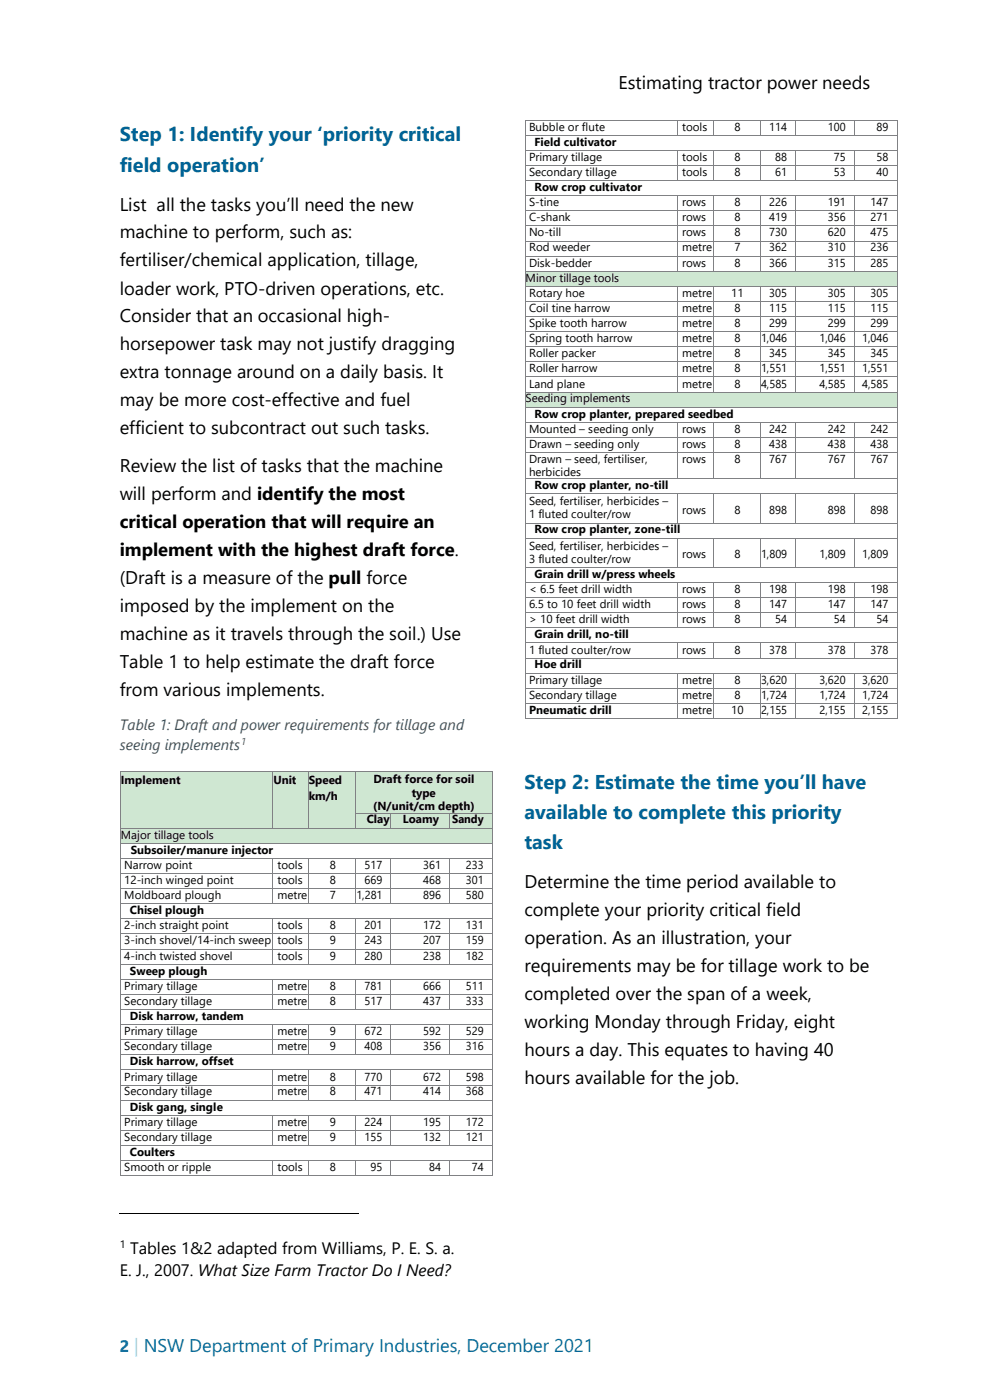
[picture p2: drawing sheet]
<svg xmlns="http://www.w3.org/2000/svg" width="210mm" height="297mm" viewBox="0 0 210 297" stroke-linecap="round" stroke-linejoin="round" font-family="sans-serif">
<defs><g id="words">
<g font-size="4.2" fill="#016295">
<text x="25.4" y="30">Step 1: Identify your ‘priority critical</text>
<text x="25.4" y="36.4">field operation’</text>
<text x="111.3" y="167.3">Step 2: Estimate the time you’ll have</text>
<text x="111.3" y="173.8">available to complete this priority</text>
<text x="111.3" y="180.2">task</text>
</g>
<g font-size="3.9">
<text x="131.2" y="18.8">Estimating tractor power needs</text>
<text x="25.4" y="44.7">List all the tasks you’ll need the new</text>
<text x="25.4" y="50.6">machine to perform, such as:</text>
<text x="25.4" y="56.5">fertiliser/chemical application, tillage,</text>
<text x="25.4" y="62.5">loader work, PTO-driven operations, etc.</text>
<text x="25.4" y="68.4">Consider that an occasional high-</text>
<text x="25.4" y="74.3">horsepower task may not justify dragging</text>
<text x="25.4" y="80.3">extra tonnage around on a daily basis. It</text>
<text x="25.4" y="86.2">may be more cost-effective and fuel</text>
<text x="25.4" y="92.2">efficient to subcontract out such tasks.</text>
<text x="25.4" y="100.2">Review the list of tasks that the machine</text>
<text x="25.4" y="106.1">will perform and identify the most</text>
<text x="25.4" y="112.1">critical operation that will require an</text>
<text x="25.4" y="118">implement with the highest draft force.</text>
<text x="25.4" y="124">(Draft is a measure of the pull force</text>
<text x="25.4" y="129.9">imposed by the implement on the</text>
<text x="25.4" y="135.8">machine as it travels through the soil.) Use</text>
<text x="25.4" y="141.7">Table 1 to help estimate the draft force</text>
<text x="25.4" y="147.7">from various implements.</text>
<text x="111.3" y="188.4">Determine the time period available to</text>
<text x="111.3" y="194.4">complete your priority critical field</text>
<text x="111.3" y="200.3">operation. As an illustration, your</text>
<text x="111.3" y="206.3">requirements may be for tillage work to be</text>
<text x="111.3" y="212.2">completed over the span of a week,</text>
<text x="111.3" y="218.1">working Monday through Friday, eight</text>
<text x="111.3" y="224.1">hours a day. This equates to having 40</text>
<text x="111.3" y="230">hours available for the job.</text>
</g>
<g font-size="3.5">
<text x="27.6" y="266">Tables 1&amp;2 adapted from Williams, P. E. S. a.</text>
<text x="25.4" y="270.7">E. J., 2007. What Size Farm Tractor Do I Need?</text>
</g>
<text font-size="3.5" fill="#0079a1" x="25.4" y="286.9">2 | NSW Department of Primary Industries, December 2021</text>
<g font-size="3.2" fill="#3a4c62">
<text x="25.4" y="154.9">Table 1: Draft and power requirements for tillage and</text>
<text x="25.4" y="159.2">seeing implements</text>
</g>
<g font-size="2.5">
<text x="112.2" y="27.7">Bubble or flute</text>
<text x="144.7" y="27.7">tools</text>
<text x="155.8" y="27.7">8</text>
<text x="163.2" y="27.7">114</text>
<text x="175.6" y="27.7">100</text>
<text x="185.9" y="27.7">89</text>
<text x="112.2" y="34.1">Primary tillage</text>
<text x="113.4" y="30.9">Field cultivator</text>
<text x="144.7" y="34.1">tools</text>
<text x="155.8" y="34.1">8</text>
<text x="164.4" y="34.1">88</text>
<text x="176.9" y="34.1">75</text>
<text x="185.9" y="34.1">58</text>
<text x="112.2" y="37.3">Secondary tillage</text>
<text x="113.4" y="40.5">Row crop cultivator</text>
<text x="144.7" y="37.3">tools</text>
<text x="155.8" y="37.3">8</text>
<text x="164.4" y="37.3">61</text>
<text x="176.9" y="37.3">53</text>
<text x="185.9" y="37.3">40</text>
<text x="112.2" y="43.7">S-tine</text>
<text x="112.2" y="46.9">C-shank</text>
<text x="144.7" y="43.7">rows</text>
<text x="144.7" y="46.9">rows</text>
<text x="155.8" y="43.7">8</text>
<text x="155.8" y="46.9">8</text>
<text x="163.2" y="43.7">226</text>
<text x="163.2" y="46.9">419</text>
<text x="175.6" y="43.7">191</text>
<text x="175.6" y="46.9">356</text>
<text x="184.7" y="43.7">147</text>
<text x="184.7" y="46.9">271</text>
<text x="112.2" y="50.1">No-till</text>
<text x="112.2" y="53.3">Rod weeder</text>
<text x="144.7" y="50.1">rows</text>
<text x="144.7" y="53.3">metre</text>
<text x="155.8" y="50.1">8</text>
<text x="155.8" y="53.3">7</text>
<text x="163.2" y="50.1">730</text>
<text x="163.2" y="53.3">362</text>
<text x="175.6" y="50.1">620</text>
<text x="175.6" y="53.3">310</text>
<text x="184.7" y="50.1">475</text>
<text x="184.7" y="53.3">236</text>
<text x="111.5" y="59.7">Minor tillage tools</text>
<text x="112.2" y="56.6">Disk-bedder</text>
<text x="144.7" y="56.6">rows</text>
<text x="155.8" y="56.6">8</text>
<text x="163.2" y="56.6">366</text>
<text x="175.6" y="56.6">315</text>
<text x="184.7" y="56.6">285</text>
<text x="112.2" y="63">Rotary hoe</text>
<text x="144.7" y="63">metre</text>
<text x="155.1" y="63">11</text>
<text x="163.2" y="63">305</text>
<text x="175.6" y="63">305</text>
<text x="184.7" y="63">305</text>
<text x="112.2" y="66.2">Coil tine harrow</text>
<text x="112.2" y="69.3">Spike tooth harrow</text>
<text x="144.7" y="66.2">metre</text>
<text x="144.7" y="69.3">metre</text>
<text x="155.8" y="66.2">8</text>
<text x="155.8" y="69.3">8</text>
<text x="163.2" y="66.2">115</text>
<text x="163.2" y="69.3">299</text>
<text x="175.6" y="66.2">115</text>
<text x="175.6" y="69.3">299</text>
<text x="184.7" y="66.2">115</text>
<text x="184.7" y="69.3">299</text>
<text x="112.2" y="72.6">Spring tooth harrow</text>
<text x="112.2" y="75.8">Roller packer</text>
<text x="144.7" y="72.6">metre</text>
<text x="144.7" y="75.8">metre</text>
<text x="155.8" y="72.6">8</text>
<text x="155.8" y="75.8">8</text>
<text x="161.5" y="72.6">1,046</text>
<text x="163.2" y="75.8">345</text>
<text x="173.9" y="72.6">1,046</text>
<text x="175.6" y="75.8">345</text>
<text x="182.9" y="72.6">1,046</text>
<text x="184.7" y="75.8">345</text>
<text x="112.2" y="79">Roller harrow</text>
<text x="112.2" y="82.2">Land plane</text>
<text x="144.7" y="79">metre</text>
<text x="144.7" y="82.2">metre</text>
<text x="155.8" y="79">8</text>
<text x="155.8" y="82.2">8</text>
<text x="161.5" y="79">1,551</text>
<text x="161.5" y="82.2">4,585</text>
<text x="173.9" y="79">1,551</text>
<text x="173.9" y="82.2">4,585</text>
<text x="182.9" y="79">1,551</text>
<text x="182.9" y="82.2">4,585</text>
<text x="111.5" y="85.4">Seeding implements</text>
<text x="113.4" y="88.6">Row crop planter, prepared seedbed</text>
<text x="112.2" y="91.8">Mounted – seeding only</text>
<text x="112.2" y="95">Drawn – seeding only</text>
<text x="144.7" y="91.8">rows</text>
<text x="144.7" y="95">rows</text>
<text x="155.8" y="91.8">8</text>
<text x="155.8" y="95">8</text>
<text x="163.2" y="91.8">242</text>
<text x="163.2" y="95">438</text>
<text x="175.6" y="91.8">242</text>
<text x="175.6" y="95">438</text>
<text x="184.7" y="91.8">242</text>
<text x="184.7" y="95">438</text>
<text x="112.2" y="98.3">Drawn – seed, fertiliser,</text>
<text x="112.2" y="100.9">herbicides</text>
<text x="144.7" y="98.3">rows</text>
<text x="155.8" y="98.3">8</text>
<text x="163.2" y="98.3">767</text>
<text x="175.6" y="98.3">767</text>
<text x="184.7" y="98.3">767</text>
<text x="112.2" y="107.2">Seed, fertiliser, herbicides –</text>
<text x="113.4" y="103.7">Row crop planter, no-till</text>
<text x="112.2" y="110">1 fluted coulter/row</text>
<text x="113.4" y="113.2">Row crop planter, zone-till</text>
<text x="144.7" y="109">rows</text>
<text x="155.8" y="109">8</text>
<text x="163.2" y="109">898</text>
<text x="175.6" y="109">898</text>
<text x="184.7" y="109">898</text>
<text x="112.2" y="116.6">Seed, fertiliser, herbicides –</text>
<text x="112.2" y="119.4">3 fluted coulter/row</text>
<text x="144.7" y="118.4">rows</text>
<text x="155.8" y="118.4">8</text>
<text x="161.5" y="118.4">1,809</text>
<text x="173.9" y="118.4">1,809</text>
<text x="182.9" y="118.4">1,809</text>
<text x="112.2" y="125.8">&lt; 6.5 feet drill width</text>
<text x="113.4" y="122.6">Grain drill w/press wheels</text>
<text x="144.7" y="125.8">rows</text>
<text x="155.8" y="125.8">8</text>
<text x="163.2" y="125.8">198</text>
<text x="175.6" y="125.8">198</text>
<text x="184.7" y="125.8">198</text>
<text x="112.2" y="129.1">6.5 to 10 feet drill width</text>
<text x="144.7" y="129.1">rows</text>
<text x="155.8" y="129.1">8</text>
<text x="163.2" y="129.1">147</text>
<text x="175.6" y="129.1">147</text>
<text x="184.7" y="129.1">147</text>
<text x="112.2" y="132.2">&gt; 10 feet drill width</text>
<text x="113.4" y="135.4">Grain drill, no-till</text>
<text x="144.7" y="132.2">rows</text>
<text x="155.8" y="132.2">8</text>
<text x="164.4" y="132.2">54</text>
<text x="176.9" y="132.2">54</text>
<text x="185.9" y="132.2">54</text>
<text x="112.2" y="138.6">1 fluted coulter/row</text>
<text x="113.4" y="141.8">Hoe drill</text>
<text x="144.7" y="138.6">rows</text>
<text x="155.8" y="138.6">8</text>
<text x="163.2" y="138.6">378</text>
<text x="175.6" y="138.6">378</text>
<text x="184.7" y="138.6">378</text>
<text x="112.2" y="145.1">Primary tillage</text>
<text x="112.2" y="148.3">Secondary tillage</text>
<text x="144.7" y="145.1">metre</text>
<text x="144.7" y="148.3">metre</text>
<text x="155.8" y="145.1">8</text>
<text x="155.8" y="148.3">8</text>
<text x="161.5" y="145.1">3,620</text>
<text x="161.5" y="148.3">1,724</text>
<text x="173.9" y="145.1">3,620</text>
<text x="173.9" y="148.3">1,724</text>
<text x="182.9" y="145.1">3,620</text>
<text x="182.9" y="148.3">1,724</text>
<text x="112.2" y="151.4">Pneumatic drill</text>
<text x="144.7" y="151.4">metre</text>
<text x="155.1" y="151.4">10</text>
<text x="161.5" y="151.4">2,155</text>
<text x="173.9" y="151.4">2,155</text>
<text x="182.9" y="151.4">2,155</text>
<text x="25.7" y="166.3">Implement</text>
<text x="58" y="166.3">Unit</text>
<text x="65.5" y="166.3">Speed</text>
<text x="79.2" y="166.1">Draft force for soil</text>
<text x="65.5" y="169.6">km/h</text>
<text x="79.2" y="171.9">(N/unit/cm depth)</text>
<text x="87.3" y="169.1">type</text>
<text x="25.7" y="177.9">Major tillage tools</text>
<text x="77.8" y="174.7">Clay</text>
<text x="85.5" y="174.7">Loamy</text>
<text x="95.9" y="174.7">Sandy</text>
<text x="26.4" y="184.4">Narrow point</text>
<text x="27.7" y="181.1">Subsoiler/manure injector</text>
<text x="58.8" y="184.4">tools</text>
<text x="69.9" y="184.4">8</text>
<text x="77.3" y="184.4">517</text>
<text x="89.7" y="184.4">361</text>
<text x="98.8" y="184.4">233</text>
<text x="26.4" y="187.5">12-inch winged point</text>
<text x="26.4" y="190.7">Moldboard plough</text>
<text x="58.8" y="187.5">tools</text>
<text x="58.8" y="190.7">metre</text>
<text x="69.9" y="187.5">8</text>
<text x="69.9" y="190.7">7</text>
<text x="75.6" y="190.7">1,281</text>
<text x="77.3" y="187.5">669</text>
<text x="89.7" y="187.5">468</text>
<text x="89.7" y="190.7">896</text>
<text x="98.8" y="187.5">301</text>
<text x="98.8" y="190.7">580</text>
<text x="26.4" y="197.1">2-inch straight point</text>
<text x="27.6" y="194">Chisel plough</text>
<text x="58.8" y="197.1">tools</text>
<text x="69.9" y="197.1">8</text>
<text x="77.3" y="197.1">201</text>
<text x="89.7" y="197.1">172</text>
<text x="98.8" y="197.1">131</text>
<text x="26.4" y="200.3">3-inch shovel/14-inch sweep</text>
<text x="26.4" y="203.6">4-inch twisted shovel</text>
<text x="58.8" y="200.3">tools</text>
<text x="58.8" y="203.6">tools</text>
<text x="69.9" y="200.3">9</text>
<text x="69.9" y="203.6">9</text>
<text x="77.3" y="200.3">243</text>
<text x="77.3" y="203.6">280</text>
<text x="89.7" y="200.3">207</text>
<text x="89.7" y="203.6">238</text>
<text x="98.8" y="200.3">159</text>
<text x="98.8" y="203.6">182</text>
<text x="27.6" y="206.8">Sweep plough</text>
<text x="26.4" y="210">Primary tillage</text>
<text x="26.4" y="213.1">Secondary tillage</text>
<text x="58.8" y="210">metre</text>
<text x="58.8" y="213.1">metre</text>
<text x="69.9" y="210">8</text>
<text x="69.9" y="213.1">8</text>
<text x="77.3" y="210">781</text>
<text x="77.3" y="213.1">517</text>
<text x="89.7" y="210">666</text>
<text x="89.7" y="213.1">437</text>
<text x="98.8" y="210">511</text>
<text x="98.8" y="213.1">333</text>
<text x="26.4" y="219.6">Primary tillage</text>
<text x="27.6" y="216.4">Disk harrow, tandem</text>
<text x="58.8" y="219.6">metre</text>
<text x="69.9" y="219.6">9</text>
<text x="77.3" y="219.6">672</text>
<text x="89.7" y="219.6">592</text>
<text x="98.8" y="219.6">529</text>
<text x="26.4" y="222.8">Secondary tillage</text>
<text x="27.6" y="226">Disk harrow, offset</text>
<text x="58.8" y="222.8">metre</text>
<text x="69.9" y="222.8">9</text>
<text x="77.3" y="222.8">408</text>
<text x="89.7" y="222.8">356</text>
<text x="98.8" y="222.8">316</text>
<text x="26.4" y="229.2">Primary tillage</text>
<text x="26.4" y="232.4">Secondary tillage</text>
<text x="58.8" y="229.2">metre</text>
<text x="58.8" y="232.4">metre</text>
<text x="69.9" y="229.2">8</text>
<text x="69.9" y="232.4">8</text>
<text x="77.3" y="229.2">770</text>
<text x="77.3" y="232.4">471</text>
<text x="89.7" y="229.2">672</text>
<text x="89.7" y="232.4">414</text>
<text x="98.8" y="229.2">598</text>
<text x="98.8" y="232.4">368</text>
<text x="26.4" y="238.8">Primary tillage</text>
<text x="27.6" y="235.6">Disk gang, single</text>
<text x="58.8" y="238.8">metre</text>
<text x="69.9" y="238.8">9</text>
<text x="77.3" y="238.8">224</text>
<text x="89.7" y="238.8">195</text>
<text x="98.8" y="238.8">172</text>
<text x="26.4" y="242">Secondary tillage</text>
<text x="27.6" y="245.3">Coulters</text>
<text x="58.8" y="242">metre</text>
<text x="69.9" y="242">9</text>
<text x="77.3" y="242">155</text>
<text x="89.7" y="242">132</text>
<text x="98.8" y="242">121</text>
<text x="26.4" y="248.4">Smooth or ripple</text>
<text x="58.8" y="248.4">tools</text>
<text x="69.9" y="248.4">8</text>
<text x="78.6" y="248.4">95</text>
<text x="91" y="248.4">84</text>
<text x="100.1" y="248.4">74</text>
</g>
<text font-size="2.3" x="25.4" y="264.8">1</text>
<text font-size="2.1" fill="#3a4c62" x="51.1" y="158.1">1</text>
</g></defs>
<g fill="#cfe7d2">
<path d="M25.7 163.7h32.1v11.9h-32.1z" fill-rule="evenodd"/>
<path d="M58 163.7h7.3v11.9h-7.3z" fill-rule="evenodd"/>
<path d="M65.5 163.7h9.8v11.9h-9.8z" fill-rule="evenodd"/>
<path d="M75.5 163.7h28.9v8.7h-28.9z" fill-rule="evenodd"/>
</g>
<g fill="#cfe7d2">
<path d="M25.7 163.7h32.1v3.3h-32.1z"/>
<path d="M58 163.7h7.3v3.3h-7.3z"/>
<path d="M65.5 163.7h9.8v3.3h-9.8z"/>
<path d="M65.5 167h9.8v3.3h-9.8z"/>
<path d="M75.5 163.7h28.9v3h-28.9z"/>
<path d="M75.5 166.7h28.9v3.1h-28.9z"/>
<path d="M75.5 169.8h28.9v2.6h-28.9z"/>
</g>
<path d="M25.5 163.5h.2v.2h-.2z" fill="#808184"/>
<path d="M25.7 163.6h32.1" fill="none" stroke="#808184" stroke-width=".21"/>
<path d="M57.8 163.5h.2v.2h-.2z" fill="#808184"/>
<path d="M58 163.6h7.3" fill="none" stroke="#808184" stroke-width=".21"/>
<path d="M65.3 163.5h.2v.2h-.2z" fill="#808184"/>
<path d="M65.5 163.6h9.8" fill="none" stroke="#808184" stroke-width=".21"/>
<path d="M75.3 163.5h.2v.2h-.2z" fill="#808184"/>
<path d="M75.5 163.6h28.9" fill="none" stroke="#808184" stroke-width=".21"/>
<path d="M104.4 163.5h.2v.2h-.2z" fill="#808184"/>
<path d="M25.6 163.7v8.7M57.9 163.7v8.7M65.4 163.7v8.7M75.4 163.7v8.7M104.5 163.7v8.7" fill="none" stroke="#808184" stroke-width=".21"/>
<g fill="#cfe7d2">
<path d="M75.5 172.6h7.3v3h-7.3z" fill-rule="evenodd"/>
<path d="M83 172.6h12.3v3h-12.3z" fill-rule="evenodd"/>
<path d="M95.5 172.6h8.9v3h-8.9z" fill-rule="evenodd"/>
</g>
<g fill="#cfe7d2">
<path d="M75.5 172.6h7.3v2.6h-7.3z"/>
<path d="M83 172.6h12.3v2.6h-12.3z"/>
<path d="M95.5 172.6h8.9v2.6h-8.9z"/>
</g>
<g fill="#808184">
<path d="M25.5 172.4h.2v.2h-.2z"/>
<path d="M57.8 172.4h.2v.2h-.2z"/>
<path d="M65.3 172.4h.2v.2h-.2z"/>
<path d="M75.3 172.4h.2v.2h-.2z"/>
</g>
<path d="M75.5 172.5h7.3" fill="none" stroke="#808184" stroke-width=".21"/>
<path d="M82.8 172.4h.2v.2h-.2z" fill="#808184"/>
<path d="M83 172.5h12.3" fill="none" stroke="#808184" stroke-width=".21"/>
<path d="M95.3 172.4h.2v.2h-.2z" fill="#808184"/>
<path d="M95.5 172.5h8.9" fill="none" stroke="#808184" stroke-width=".21"/>
<path d="M104.4 172.4h.2v.2h-.2z" fill="#808184"/>
<path d="M25.6 172.6v3M57.9 172.6v3M65.4 172.6v3M75.4 172.6v3M82.9 172.6v3M95.4 172.6v3M104.5 172.6v3" fill="none" stroke="#808184" stroke-width=".21"/>
<path d="M25.7 175.8h78.7v3h-78.7z" fill-rule="evenodd" fill="#cfe7d2"/>
<path d="M25.7 175.8h78.7v2.7h-78.7z" fill="#cfe7d2"/>
<path d="M25.5 175.6h.2v.2h-.2z" fill="#808184"/>
<path d="M25.7 175.7h32.1" fill="none" stroke="#808184" stroke-width=".21"/>
<path d="M57.8 175.6h.2v.2h-.2z" fill="#808184"/>
<path d="M58 175.7h7.3" fill="none" stroke="#808184" stroke-width=".21"/>
<path d="M65.3 175.6h.2v.2h-.2z" fill="#808184"/>
<path d="M65.5 175.7h9.8" fill="none" stroke="#808184" stroke-width=".21"/>
<path d="M75.3 175.6h.2v.2h-.2z" fill="#808184"/>
<path d="M75.5 175.7h7.3" fill="none" stroke="#808184" stroke-width=".21"/>
<path d="M82.8 175.6h.2v.2h-.2z" fill="#808184"/>
<path d="M83 175.7h12.3" fill="none" stroke="#808184" stroke-width=".21"/>
<path d="M95.3 175.6h.2v.2h-.2z" fill="#808184"/>
<path d="M95.5 175.7h8.9" fill="none" stroke="#808184" stroke-width=".21"/>
<path d="M104.4 175.6h.2v.2h-.2z" fill="#808184"/>
<path d="M25.6 175.8v3M104.5 175.8v3" fill="none" stroke="#808184" stroke-width=".21"/>
<path d="M25.5 178.8h.2v.2h-.2z" fill="#808184"/>
<path d="M25.7 178.9h78.7" fill="none" stroke="#808184" stroke-width=".21"/>
<path d="M104.4 178.8h.2v.2h-.2z" fill="#808184"/>
<path d="M25.6 179v3M104.5 179v3" fill="none" stroke="#808184" stroke-width=".21"/>
<path d="M25.5 182h.2v.2h-.2z" fill="#808184"/>
<path d="M25.7 182.1h32.1" fill="none" stroke="#808184" stroke-width=".21"/>
<path d="M57.8 182h.2v.2h-.2z" fill="#808184"/>
<path d="M58 182.1h7.3" fill="none" stroke="#808184" stroke-width=".21"/>
<path d="M65.3 182h.2v.2h-.2z" fill="#808184"/>
<path d="M65.5 182.1h9.8" fill="none" stroke="#808184" stroke-width=".21"/>
<path d="M75.3 182h.2v.2h-.2z" fill="#808184"/>
<path d="M75.5 182.1h7.3" fill="none" stroke="#808184" stroke-width=".21"/>
<path d="M82.8 182h.2v.2h-.2z" fill="#808184"/>
<path d="M83 182.1h12.3" fill="none" stroke="#808184" stroke-width=".21"/>
<path d="M95.3 182h.2v.2h-.2z" fill="#808184"/>
<path d="M95.5 182.1h8.9" fill="none" stroke="#808184" stroke-width=".21"/>
<path d="M104.4 182h.2v.2h-.2z" fill="#808184"/>
<path d="M25.6 182.2v3.1M57.9 182.2v3.1M65.4 182.2v3.1M75.4 182.2v3.1M82.9 182.2v3.1M95.4 182.2v3.1M104.5 182.2v3.1" fill="none" stroke="#808184" stroke-width=".21"/>
<path d="M25.5 185.3h.2v.1h-.2z" fill="#808184"/>
<path d="M25.7 185.3h32.1" fill="none" stroke="#808184" stroke-width=".21"/>
<path d="M57.8 185.3h.2v.1h-.2z" fill="#808184"/>
<path d="M58 185.3h7.3" fill="none" stroke="#808184" stroke-width=".21"/>
<path d="M65.3 185.3h.2v.1h-.2z" fill="#808184"/>
<path d="M65.5 185.3h9.8" fill="none" stroke="#808184" stroke-width=".21"/>
<path d="M75.3 185.3h.2v.1h-.2z" fill="#808184"/>
<path d="M75.5 185.3h7.3" fill="none" stroke="#808184" stroke-width=".21"/>
<path d="M82.8 185.3h.2v.1h-.2z" fill="#808184"/>
<path d="M83 185.3h12.3" fill="none" stroke="#808184" stroke-width=".21"/>
<path d="M95.3 185.3h.2v.1h-.2z" fill="#808184"/>
<path d="M95.5 185.3h8.9" fill="none" stroke="#808184" stroke-width=".21"/>
<path d="M104.4 185.3h.2v.1h-.2z" fill="#808184"/>
<path d="M25.6 185.4v3M57.9 185.4v3M65.4 185.4v3M75.4 185.4v3M82.9 185.4v3M95.4 185.4v3M104.5 185.4v3" fill="none" stroke="#808184" stroke-width=".21"/>
<path d="M25.5 188.4h.2v.2h-.2z" fill="#808184"/>
<path d="M25.7 188.5h32.1" fill="none" stroke="#808184" stroke-width=".21"/>
<path d="M57.8 188.4h.2v.2h-.2z" fill="#808184"/>
<path d="M58 188.5h7.3" fill="none" stroke="#808184" stroke-width=".21"/>
<path d="M65.3 188.4h.2v.2h-.2z" fill="#808184"/>
<path d="M65.5 188.5h9.8" fill="none" stroke="#808184" stroke-width=".21"/>
<path d="M75.3 188.4h.2v.2h-.2z" fill="#808184"/>
<path d="M75.5 188.5h7.3" fill="none" stroke="#808184" stroke-width=".21"/>
<path d="M82.8 188.4h.2v.2h-.2z" fill="#808184"/>
<path d="M83 188.5h12.3" fill="none" stroke="#808184" stroke-width=".21"/>
<path d="M95.3 188.4h.2v.2h-.2z" fill="#808184"/>
<path d="M95.5 188.5h8.9" fill="none" stroke="#808184" stroke-width=".21"/>
<path d="M104.4 188.4h.2v.2h-.2z" fill="#808184"/>
<path d="M25.6 188.6v3M57.9 188.6v3M65.4 188.6v3M75.4 188.6v3M82.9 188.6v3M95.4 188.6v3M104.5 188.6v3" fill="none" stroke="#808184" stroke-width=".21"/>
<path d="M25.5 191.6h.2v.2h-.2z" fill="#808184"/>
<path d="M25.7 191.7h32.1" fill="none" stroke="#808184" stroke-width=".21"/>
<path d="M57.8 191.6h.2v.2h-.2z" fill="#808184"/>
<path d="M58 191.7h7.3" fill="none" stroke="#808184" stroke-width=".21"/>
<path d="M65.3 191.6h.2v.2h-.2z" fill="#808184"/>
<path d="M65.5 191.7h9.8" fill="none" stroke="#808184" stroke-width=".21"/>
<path d="M75.3 191.6h.2v.2h-.2z" fill="#808184"/>
<path d="M75.5 191.7h7.3" fill="none" stroke="#808184" stroke-width=".21"/>
<path d="M82.8 191.6h.2v.2h-.2z" fill="#808184"/>
<path d="M83 191.7h12.3" fill="none" stroke="#808184" stroke-width=".21"/>
<path d="M95.3 191.6h.2v.2h-.2z" fill="#808184"/>
<path d="M95.5 191.7h8.9" fill="none" stroke="#808184" stroke-width=".21"/>
<path d="M104.4 191.6h.2v.2h-.2z" fill="#808184"/>
<path d="M25.6 191.8v3.1M104.5 191.8v3.1" fill="none" stroke="#808184" stroke-width=".21"/>
<path d="M25.5 194.9h.2v.1h-.2z" fill="#808184"/>
<path d="M25.7 194.9h32.1" fill="none" stroke="#808184" stroke-width=".21"/>
<path d="M57.8 194.9h.2v.1h-.2z" fill="#808184"/>
<path d="M58 194.9h7.3" fill="none" stroke="#808184" stroke-width=".21"/>
<path d="M65.3 194.9h.2v.1h-.2z" fill="#808184"/>
<path d="M65.5 194.9h9.8" fill="none" stroke="#808184" stroke-width=".21"/>
<path d="M75.3 194.9h.2v.1h-.2z" fill="#808184"/>
<path d="M75.5 194.9h7.3" fill="none" stroke="#808184" stroke-width=".21"/>
<path d="M82.8 194.9h.2v.1h-.2z" fill="#808184"/>
<path d="M83 194.9h12.3" fill="none" stroke="#808184" stroke-width=".21"/>
<path d="M95.3 194.9h.2v.1h-.2z" fill="#808184"/>
<path d="M95.5 194.9h8.9" fill="none" stroke="#808184" stroke-width=".21"/>
<path d="M104.4 194.9h.2v.1h-.2z" fill="#808184"/>
<path d="M25.6 195v3M57.9 195v3M65.4 195v3M75.4 195v3M82.9 195v3M95.4 195v3M104.5 195v3" fill="none" stroke="#808184" stroke-width=".21"/>
<path d="M25.5 198h.2v.2h-.2z" fill="#808184"/>
<path d="M25.7 198.1h32.1" fill="none" stroke="#808184" stroke-width=".21"/>
<path d="M57.8 198h.2v.2h-.2z" fill="#808184"/>
<path d="M58 198.1h7.3" fill="none" stroke="#808184" stroke-width=".21"/>
<path d="M65.3 198h.2v.2h-.2z" fill="#808184"/>
<path d="M65.5 198.1h9.8" fill="none" stroke="#808184" stroke-width=".21"/>
<path d="M75.3 198h.2v.2h-.2z" fill="#808184"/>
<path d="M75.5 198.1h7.3" fill="none" stroke="#808184" stroke-width=".21"/>
<path d="M82.8 198h.2v.2h-.2z" fill="#808184"/>
<path d="M83 198.1h12.3" fill="none" stroke="#808184" stroke-width=".21"/>
<path d="M95.3 198h.2v.2h-.2z" fill="#808184"/>
<path d="M95.5 198.1h8.9" fill="none" stroke="#808184" stroke-width=".21"/>
<path d="M104.4 198h.2v.2h-.2z" fill="#808184"/>
<path d="M25.6 198.2v3.1M57.9 198.2v3.1M65.4 198.2v3.1M75.4 198.2v3.1M82.9 198.2v3.1M95.4 198.2v3.1M104.5 198.2v3.1" fill="none" stroke="#808184" stroke-width=".21"/>
<path d="M25.5 201.3h.2v.1h-.2z" fill="#808184"/>
<path d="M25.7 201.3h32.1" fill="none" stroke="#808184" stroke-width=".21"/>
<path d="M57.8 201.3h.2v.1h-.2z" fill="#808184"/>
<path d="M58 201.3h7.3" fill="none" stroke="#808184" stroke-width=".21"/>
<path d="M65.3 201.3h.2v.1h-.2z" fill="#808184"/>
<path d="M65.5 201.3h9.8" fill="none" stroke="#808184" stroke-width=".21"/>
<path d="M75.3 201.3h.2v.1h-.2z" fill="#808184"/>
<path d="M75.5 201.3h7.3" fill="none" stroke="#808184" stroke-width=".21"/>
<path d="M82.8 201.3h.2v.1h-.2z" fill="#808184"/>
<path d="M83 201.3h12.3" fill="none" stroke="#808184" stroke-width=".21"/>
<path d="M95.3 201.3h.2v.1h-.2z" fill="#808184"/>
<path d="M95.5 201.3h8.9" fill="none" stroke="#808184" stroke-width=".21"/>
<path d="M104.4 201.3h.2v.1h-.2z" fill="#808184"/>
<path d="M25.6 201.4v3.1M57.9 201.4v3.1M65.4 201.4v3.1M75.4 201.4v3.1M82.9 201.4v3.1M95.4 201.4v3.1M104.5 201.4v3.1" fill="none" stroke="#808184" stroke-width=".21"/>
<path d="M25.5 204.5h.2v.1h-.2z" fill="#808184"/>
<path d="M25.7 204.6h32.1" fill="none" stroke="#808184" stroke-width=".21"/>
<path d="M57.8 204.5h.2v.1h-.2z" fill="#808184"/>
<path d="M58 204.6h7.3" fill="none" stroke="#808184" stroke-width=".21"/>
<path d="M65.3 204.5h.2v.1h-.2z" fill="#808184"/>
<path d="M65.5 204.6h9.8" fill="none" stroke="#808184" stroke-width=".21"/>
<path d="M75.3 204.5h.2v.1h-.2z" fill="#808184"/>
<path d="M75.5 204.6h7.3" fill="none" stroke="#808184" stroke-width=".21"/>
<path d="M82.8 204.5h.2v.1h-.2z" fill="#808184"/>
<path d="M83 204.6h12.3" fill="none" stroke="#808184" stroke-width=".21"/>
<path d="M95.3 204.5h.2v.1h-.2z" fill="#808184"/>
<path d="M95.5 204.6h8.9" fill="none" stroke="#808184" stroke-width=".21"/>
<path d="M104.4 204.5h.2v.1h-.2z" fill="#808184"/>
<path d="M25.6 204.6v3M104.5 204.6v3" fill="none" stroke="#808184" stroke-width=".21"/>
<path d="M25.5 207.6h.2v.2h-.2z" fill="#808184"/>
<path d="M25.7 207.7h32.1" fill="none" stroke="#808184" stroke-width=".21"/>
<path d="M57.8 207.6h.2v.2h-.2z" fill="#808184"/>
<path d="M58 207.7h7.3" fill="none" stroke="#808184" stroke-width=".21"/>
<path d="M65.3 207.6h.2v.2h-.2z" fill="#808184"/>
<path d="M65.5 207.7h9.8" fill="none" stroke="#808184" stroke-width=".21"/>
<path d="M75.3 207.6h.2v.2h-.2z" fill="#808184"/>
<path d="M75.5 207.7h7.3" fill="none" stroke="#808184" stroke-width=".21"/>
<path d="M82.8 207.6h.2v.2h-.2z" fill="#808184"/>
<path d="M83 207.7h12.3" fill="none" stroke="#808184" stroke-width=".21"/>
<path d="M95.3 207.6h.2v.2h-.2z" fill="#808184"/>
<path d="M95.5 207.7h8.9" fill="none" stroke="#808184" stroke-width=".21"/>
<path d="M104.4 207.6h.2v.2h-.2z" fill="#808184"/>
<path d="M25.6 207.8v3.1M57.9 207.8v3.1M65.4 207.8v3.1M75.4 207.8v3.1M82.9 207.8v3.1M95.4 207.8v3.1M104.5 207.8v3.1" fill="none" stroke="#808184" stroke-width=".21"/>
<path d="M25.5 210.9h.2v.2h-.2z" fill="#808184"/>
<path d="M25.7 211h32.1" fill="none" stroke="#808184" stroke-width=".21"/>
<path d="M57.8 210.9h.2v.2h-.2z" fill="#808184"/>
<path d="M58 211h7.3" fill="none" stroke="#808184" stroke-width=".21"/>
<path d="M65.3 210.9h.2v.2h-.2z" fill="#808184"/>
<path d="M65.5 211h9.8" fill="none" stroke="#808184" stroke-width=".21"/>
<path d="M75.3 210.9h.2v.2h-.2z" fill="#808184"/>
<path d="M75.5 211h7.3" fill="none" stroke="#808184" stroke-width=".21"/>
<path d="M82.8 210.9h.2v.2h-.2z" fill="#808184"/>
<path d="M83 211h12.3" fill="none" stroke="#808184" stroke-width=".21"/>
<path d="M95.3 210.9h.2v.2h-.2z" fill="#808184"/>
<path d="M95.5 211h8.9" fill="none" stroke="#808184" stroke-width=".21"/>
<path d="M104.4 210.9h.2v.2h-.2z" fill="#808184"/>
<path d="M25.6 211.1v3M57.9 211.1v3M65.4 211.1v3M75.4 211.1v3M82.9 211.1v3M95.4 211.1v3M104.5 211.1v3" fill="none" stroke="#808184" stroke-width=".21"/>
<path d="M25.5 214.1h.2v.1h-.2z" fill="#808184"/>
<path d="M25.7 214.2h32.1" fill="none" stroke="#808184" stroke-width=".21"/>
<path d="M57.8 214.1h.2v.1h-.2z" fill="#808184"/>
<path d="M58 214.2h7.3" fill="none" stroke="#808184" stroke-width=".21"/>
<path d="M65.3 214.1h.2v.1h-.2z" fill="#808184"/>
<path d="M65.5 214.2h9.8" fill="none" stroke="#808184" stroke-width=".21"/>
<path d="M75.3 214.1h.2v.1h-.2z" fill="#808184"/>
<path d="M75.5 214.2h7.3" fill="none" stroke="#808184" stroke-width=".21"/>
<path d="M82.8 214.1h.2v.1h-.2z" fill="#808184"/>
<path d="M83 214.2h12.3" fill="none" stroke="#808184" stroke-width=".21"/>
<path d="M95.3 214.1h.2v.1h-.2z" fill="#808184"/>
<path d="M95.5 214.2h8.9" fill="none" stroke="#808184" stroke-width=".21"/>
<path d="M104.4 214.1h.2v.1h-.2z" fill="#808184"/>
<path d="M25.6 214.2v3.1M104.5 214.2v3.1" fill="none" stroke="#808184" stroke-width=".21"/>
<path d="M25.5 217.3h.2v.2h-.2z" fill="#808184"/>
<path d="M25.7 217.4h32.1" fill="none" stroke="#808184" stroke-width=".21"/>
<path d="M57.8 217.3h.2v.2h-.2z" fill="#808184"/>
<path d="M58 217.4h7.3" fill="none" stroke="#808184" stroke-width=".21"/>
<path d="M65.3 217.3h.2v.2h-.2z" fill="#808184"/>
<path d="M65.5 217.4h9.8" fill="none" stroke="#808184" stroke-width=".21"/>
<path d="M75.3 217.3h.2v.2h-.2z" fill="#808184"/>
<path d="M75.5 217.4h7.3" fill="none" stroke="#808184" stroke-width=".21"/>
<path d="M82.8 217.3h.2v.2h-.2z" fill="#808184"/>
<path d="M83 217.4h12.3" fill="none" stroke="#808184" stroke-width=".21"/>
<path d="M95.3 217.3h.2v.2h-.2z" fill="#808184"/>
<path d="M95.5 217.4h8.9" fill="none" stroke="#808184" stroke-width=".21"/>
<path d="M104.4 217.3h.2v.2h-.2z" fill="#808184"/>
<path d="M25.6 217.5v3M57.9 217.5v3M65.4 217.5v3M75.4 217.5v3M82.9 217.5v3M95.4 217.5v3M104.5 217.5v3" fill="none" stroke="#808184" stroke-width=".21"/>
<path d="M25.5 220.5h.2v.2h-.2z" fill="#808184"/>
<path d="M25.7 220.6h32.1" fill="none" stroke="#808184" stroke-width=".21"/>
<path d="M57.8 220.5h.2v.2h-.2z" fill="#808184"/>
<path d="M58 220.6h7.3" fill="none" stroke="#808184" stroke-width=".21"/>
<path d="M65.3 220.5h.2v.2h-.2z" fill="#808184"/>
<path d="M65.5 220.6h9.8" fill="none" stroke="#808184" stroke-width=".21"/>
<path d="M75.3 220.5h.2v.2h-.2z" fill="#808184"/>
<path d="M75.5 220.6h7.3" fill="none" stroke="#808184" stroke-width=".21"/>
<path d="M82.8 220.5h.2v.2h-.2z" fill="#808184"/>
<path d="M83 220.6h12.3" fill="none" stroke="#808184" stroke-width=".21"/>
<path d="M95.3 220.5h.2v.2h-.2z" fill="#808184"/>
<path d="M95.5 220.6h8.9" fill="none" stroke="#808184" stroke-width=".21"/>
<path d="M104.4 220.5h.2v.2h-.2z" fill="#808184"/>
<path d="M25.6 220.7v3M57.9 220.7v3M65.4 220.7v3M75.4 220.7v3M82.9 220.7v3M95.4 220.7v3M104.5 220.7v3" fill="none" stroke="#808184" stroke-width=".21"/>
<path d="M25.5 223.7h.2v.2h-.2z" fill="#808184"/>
<path d="M25.7 223.8h32.1" fill="none" stroke="#808184" stroke-width=".21"/>
<path d="M57.8 223.7h.2v.2h-.2z" fill="#808184"/>
<path d="M58 223.8h7.3" fill="none" stroke="#808184" stroke-width=".21"/>
<path d="M65.3 223.7h.2v.2h-.2z" fill="#808184"/>
<path d="M65.5 223.8h9.8" fill="none" stroke="#808184" stroke-width=".21"/>
<path d="M75.3 223.7h.2v.2h-.2z" fill="#808184"/>
<path d="M75.5 223.8h7.3" fill="none" stroke="#808184" stroke-width=".21"/>
<path d="M82.8 223.7h.2v.2h-.2z" fill="#808184"/>
<path d="M83 223.8h12.3" fill="none" stroke="#808184" stroke-width=".21"/>
<path d="M95.3 223.7h.2v.2h-.2z" fill="#808184"/>
<path d="M95.5 223.8h8.9" fill="none" stroke="#808184" stroke-width=".21"/>
<path d="M104.4 223.7h.2v.2h-.2z" fill="#808184"/>
<path d="M25.6 223.9v3M104.5 223.9v3" fill="none" stroke="#808184" stroke-width=".21"/>
<path d="M25.5 226.9h.2v.2h-.2z" fill="#808184"/>
<path d="M25.7 227h32.1" fill="none" stroke="#808184" stroke-width=".21"/>
<path d="M57.8 226.9h.2v.2h-.2z" fill="#808184"/>
<path d="M58 227h7.3" fill="none" stroke="#808184" stroke-width=".21"/>
<path d="M65.3 226.9h.2v.2h-.2z" fill="#808184"/>
<path d="M65.5 227h9.8" fill="none" stroke="#808184" stroke-width=".21"/>
<path d="M75.3 226.9h.2v.2h-.2z" fill="#808184"/>
<path d="M75.5 227h7.3" fill="none" stroke="#808184" stroke-width=".21"/>
<path d="M82.8 226.9h.2v.2h-.2z" fill="#808184"/>
<path d="M83 227h12.3" fill="none" stroke="#808184" stroke-width=".21"/>
<path d="M95.3 226.9h.2v.2h-.2z" fill="#808184"/>
<path d="M95.5 227h8.9" fill="none" stroke="#808184" stroke-width=".21"/>
<path d="M104.4 226.9h.2v.2h-.2z" fill="#808184"/>
<path d="M25.6 227.1v3M57.9 227.1v3M65.4 227.1v3M75.4 227.1v3M82.9 227.1v3M95.4 227.1v3M104.5 227.1v3" fill="none" stroke="#808184" stroke-width=".21"/>
<path d="M25.5 230.1h.2v.2h-.2z" fill="#808184"/>
<path d="M25.7 230.2h32.1" fill="none" stroke="#808184" stroke-width=".21"/>
<path d="M57.8 230.1h.2v.2h-.2z" fill="#808184"/>
<path d="M58 230.2h7.3" fill="none" stroke="#808184" stroke-width=".21"/>
<path d="M65.3 230.1h.2v.2h-.2z" fill="#808184"/>
<path d="M65.5 230.2h9.8" fill="none" stroke="#808184" stroke-width=".21"/>
<path d="M75.3 230.1h.2v.2h-.2z" fill="#808184"/>
<path d="M75.5 230.2h7.3" fill="none" stroke="#808184" stroke-width=".21"/>
<path d="M82.8 230.1h.2v.2h-.2z" fill="#808184"/>
<path d="M83 230.2h12.3" fill="none" stroke="#808184" stroke-width=".21"/>
<path d="M95.3 230.1h.2v.2h-.2z" fill="#808184"/>
<path d="M95.5 230.2h8.9" fill="none" stroke="#808184" stroke-width=".21"/>
<path d="M104.4 230.1h.2v.2h-.2z" fill="#808184"/>
<path d="M25.6 230.3v3M57.9 230.3v3M65.4 230.3v3M75.4 230.3v3M82.9 230.3v3M95.4 230.3v3M104.5 230.3v3" fill="none" stroke="#808184" stroke-width=".21"/>
<path d="M25.5 233.3h.2v.2h-.2z" fill="#808184"/>
<path d="M25.7 233.4h32.1" fill="none" stroke="#808184" stroke-width=".21"/>
<path d="M57.8 233.3h.2v.2h-.2z" fill="#808184"/>
<path d="M58 233.4h7.3" fill="none" stroke="#808184" stroke-width=".21"/>
<path d="M65.3 233.3h.2v.2h-.2z" fill="#808184"/>
<path d="M65.5 233.4h9.8" fill="none" stroke="#808184" stroke-width=".21"/>
<path d="M75.3 233.3h.2v.2h-.2z" fill="#808184"/>
<path d="M75.5 233.4h7.3" fill="none" stroke="#808184" stroke-width=".21"/>
<path d="M82.8 233.3h.2v.2h-.2z" fill="#808184"/>
<path d="M83 233.4h12.3" fill="none" stroke="#808184" stroke-width=".21"/>
<path d="M95.3 233.3h.2v.2h-.2z" fill="#808184"/>
<path d="M95.5 233.4h8.9" fill="none" stroke="#808184" stroke-width=".21"/>
<path d="M104.4 233.3h.2v.2h-.2z" fill="#808184"/>
<path d="M25.6 233.5v3.1M104.5 233.5v3.1" fill="none" stroke="#808184" stroke-width=".21"/>
<path d="M25.5 236.6h.2v.1h-.2z" fill="#808184"/>
<path d="M25.7 236.6h32.1" fill="none" stroke="#808184" stroke-width=".21"/>
<path d="M57.8 236.6h.2v.1h-.2z" fill="#808184"/>
<path d="M58 236.6h7.3" fill="none" stroke="#808184" stroke-width=".21"/>
<path d="M65.3 236.6h.2v.1h-.2z" fill="#808184"/>
<path d="M65.5 236.6h9.8" fill="none" stroke="#808184" stroke-width=".21"/>
<path d="M75.3 236.6h.2v.1h-.2z" fill="#808184"/>
<path d="M75.5 236.6h7.3" fill="none" stroke="#808184" stroke-width=".21"/>
<path d="M82.8 236.6h.2v.1h-.2z" fill="#808184"/>
<path d="M83 236.6h12.3" fill="none" stroke="#808184" stroke-width=".21"/>
<path d="M95.3 236.6h.2v.1h-.2z" fill="#808184"/>
<path d="M95.5 236.6h8.9" fill="none" stroke="#808184" stroke-width=".21"/>
<path d="M104.4 236.6h.2v.1h-.2z" fill="#808184"/>
<path d="M25.6 236.7v3M57.9 236.7v3M65.4 236.7v3M75.4 236.7v3M82.9 236.7v3M95.4 236.7v3M104.5 236.7v3" fill="none" stroke="#808184" stroke-width=".21"/>
<path d="M25.5 239.7h.2v.2h-.2z" fill="#808184"/>
<path d="M25.7 239.8h32.1" fill="none" stroke="#808184" stroke-width=".21"/>
<path d="M57.8 239.7h.2v.2h-.2z" fill="#808184"/>
<path d="M58 239.8h7.3" fill="none" stroke="#808184" stroke-width=".21"/>
<path d="M65.3 239.7h.2v.2h-.2z" fill="#808184"/>
<path d="M65.5 239.8h9.8" fill="none" stroke="#808184" stroke-width=".21"/>
<path d="M75.3 239.7h.2v.2h-.2z" fill="#808184"/>
<path d="M75.5 239.8h7.3" fill="none" stroke="#808184" stroke-width=".21"/>
<path d="M82.8 239.7h.2v.2h-.2z" fill="#808184"/>
<path d="M83 239.8h12.3" fill="none" stroke="#808184" stroke-width=".21"/>
<path d="M95.3 239.7h.2v.2h-.2z" fill="#808184"/>
<path d="M95.5 239.8h8.9" fill="none" stroke="#808184" stroke-width=".21"/>
<path d="M104.4 239.7h.2v.2h-.2z" fill="#808184"/>
<path d="M25.6 239.9v3M57.9 239.9v3M65.4 239.9v3M75.4 239.9v3M82.9 239.9v3M95.4 239.9v3M104.5 239.9v3" fill="none" stroke="#808184" stroke-width=".21"/>
<path d="M25.5 242.9h.2v.2h-.2z" fill="#808184"/>
<path d="M25.7 243h32.1" fill="none" stroke="#808184" stroke-width=".21"/>
<path d="M57.8 242.9h.2v.2h-.2z" fill="#808184"/>
<path d="M58 243h7.3" fill="none" stroke="#808184" stroke-width=".21"/>
<path d="M65.3 242.9h.2v.2h-.2z" fill="#808184"/>
<path d="M65.5 243h9.8" fill="none" stroke="#808184" stroke-width=".21"/>
<path d="M75.3 242.9h.2v.2h-.2z" fill="#808184"/>
<path d="M75.5 243h7.3" fill="none" stroke="#808184" stroke-width=".21"/>
<path d="M82.8 242.9h.2v.2h-.2z" fill="#808184"/>
<path d="M83 243h12.3" fill="none" stroke="#808184" stroke-width=".21"/>
<path d="M95.3 242.9h.2v.2h-.2z" fill="#808184"/>
<path d="M95.5 243h8.9" fill="none" stroke="#808184" stroke-width=".21"/>
<path d="M104.4 242.9h.2v.2h-.2z" fill="#808184"/>
<path d="M25.6 243.1v3.1M104.5 243.1v3.1" fill="none" stroke="#808184" stroke-width=".21"/>
<path d="M25.5 246.2h.2v.1h-.2z" fill="#808184"/>
<path d="M25.7 246.3h32.1" fill="none" stroke="#808184" stroke-width=".21"/>
<path d="M57.8 246.2h.2v.1h-.2z" fill="#808184"/>
<path d="M58 246.3h7.3" fill="none" stroke="#808184" stroke-width=".21"/>
<path d="M65.3 246.2h.2v.1h-.2z" fill="#808184"/>
<path d="M65.5 246.3h9.8" fill="none" stroke="#808184" stroke-width=".21"/>
<path d="M75.3 246.2h.2v.1h-.2z" fill="#808184"/>
<path d="M75.5 246.3h7.3" fill="none" stroke="#808184" stroke-width=".21"/>
<path d="M82.8 246.2h.2v.1h-.2z" fill="#808184"/>
<path d="M83 246.3h12.3" fill="none" stroke="#808184" stroke-width=".21"/>
<path d="M95.3 246.2h.2v.1h-.2z" fill="#808184"/>
<path d="M95.5 246.3h8.9" fill="none" stroke="#808184" stroke-width=".21"/>
<path d="M104.4 246.2h.2v.1h-.2z" fill="#808184"/>
<path d="M25.6 246.3v3" fill="none" stroke="#808184" stroke-width=".21"/>
<path d="M25.5 249.3h.2v.2h-.2z" fill="#808184"/>
<path d="M25.7 249.4h32.1M57.9 246.3v3" fill="none" stroke="#808184" stroke-width=".21"/>
<path d="M57.8 249.3h.2v.2h-.2z" fill="#808184"/>
<path d="M58 249.4h7.3M65.4 246.3v3" fill="none" stroke="#808184" stroke-width=".21"/>
<path d="M65.3 249.3h.2v.2h-.2z" fill="#808184"/>
<path d="M65.5 249.4h9.8M75.4 246.3v3" fill="none" stroke="#808184" stroke-width=".21"/>
<path d="M75.3 249.3h.2v.2h-.2z" fill="#808184"/>
<path d="M75.5 249.4h7.3M82.9 246.3v3" fill="none" stroke="#808184" stroke-width=".21"/>
<path d="M82.8 249.3h.2v.2h-.2z" fill="#808184"/>
<path d="M83 249.4h12.3M95.4 246.3v3" fill="none" stroke="#808184" stroke-width=".21"/>
<path d="M95.3 249.3h.2v.2h-.2z" fill="#808184"/>
<path d="M95.5 249.4h8.9M104.5 246.3v3" fill="none" stroke="#808184" stroke-width=".21"/>
<path d="M104.4 249.3h.2v.2h-.2z" fill="#808184"/>
<path d="M25.4 257.5h50.8" fill="none" stroke="#000" stroke-width=".21"/>
<path d="M111.3 25.4h.2v.2h-.2z" fill="#808184"/>
<path d="M111.5 25.5h32.2" fill="none" stroke="#808184" stroke-width=".21"/>
<path d="M143.7 25.4h.1v.2h-.1z" fill="#808184"/>
<path d="M143.8 25.5h7.4" fill="none" stroke="#808184" stroke-width=".21"/>
<path d="M151.2 25.4h.1v.2h-.1z" fill="#808184"/>
<path d="M151.3 25.5h9.9" fill="none" stroke="#808184" stroke-width=".21"/>
<path d="M161.2 25.4h.1v.2h-.1z" fill="#808184"/>
<path d="M161.3 25.5h7.4" fill="none" stroke="#808184" stroke-width=".21"/>
<path d="M168.7 25.4h.2v.2h-.2z" fill="#808184"/>
<path d="M168.9 25.5h12.3" fill="none" stroke="#808184" stroke-width=".21"/>
<path d="M181.2 25.4h.2v.2h-.2z" fill="#808184"/>
<path d="M181.4 25.5h8.8" fill="none" stroke="#808184" stroke-width=".21"/>
<path d="M190.2 25.4h.2v.2h-.2z" fill="#808184"/>
<path d="M111.4 25.6v3M143.8 25.6v3M151.3 25.6v3M161.2 25.6v3M168.8 25.6v3M181.3 25.6v3M190.3 25.6v3" fill="none" stroke="#808184" stroke-width=".21"/>
<path d="M111.3 28.6h.2v.1h-.2z" fill="#808184"/>
<path d="M111.5 28.7h32.2" fill="none" stroke="#808184" stroke-width=".21"/>
<path d="M143.7 28.6h.1v.1h-.1z" fill="#808184"/>
<path d="M143.8 28.7h7.4" fill="none" stroke="#808184" stroke-width=".21"/>
<path d="M151.2 28.6h.1v.1h-.1z" fill="#808184"/>
<path d="M151.3 28.7h9.9" fill="none" stroke="#808184" stroke-width=".21"/>
<path d="M161.2 28.6h.1v.1h-.1z" fill="#808184"/>
<path d="M161.3 28.7h7.4" fill="none" stroke="#808184" stroke-width=".21"/>
<path d="M168.7 28.6h.2v.1h-.2z" fill="#808184"/>
<path d="M168.9 28.7h12.3" fill="none" stroke="#808184" stroke-width=".21"/>
<path d="M181.2 28.6h.2v.1h-.2z" fill="#808184"/>
<path d="M181.4 28.7h8.8" fill="none" stroke="#808184" stroke-width=".21"/>
<path d="M190.2 28.6h.2v.1h-.2z" fill="#808184"/>
<path d="M111.4 28.7v3.1M190.3 28.7v3.1" fill="none" stroke="#808184" stroke-width=".21"/>
<path d="M111.3 31.8h.2v.2h-.2z" fill="#808184"/>
<path d="M111.5 31.9h32.2" fill="none" stroke="#808184" stroke-width=".21"/>
<path d="M143.7 31.8h.1v.2h-.1z" fill="#808184"/>
<path d="M143.8 31.9h7.4" fill="none" stroke="#808184" stroke-width=".21"/>
<path d="M151.2 31.8h.1v.2h-.1z" fill="#808184"/>
<path d="M151.3 31.9h9.9" fill="none" stroke="#808184" stroke-width=".21"/>
<path d="M161.2 31.8h.1v.2h-.1z" fill="#808184"/>
<path d="M161.3 31.9h7.4" fill="none" stroke="#808184" stroke-width=".21"/>
<path d="M168.7 31.8h.2v.2h-.2z" fill="#808184"/>
<path d="M168.9 31.9h12.3" fill="none" stroke="#808184" stroke-width=".21"/>
<path d="M181.2 31.8h.2v.2h-.2z" fill="#808184"/>
<path d="M181.4 31.9h8.8" fill="none" stroke="#808184" stroke-width=".21"/>
<path d="M190.2 31.8h.2v.2h-.2z" fill="#808184"/>
<path d="M111.4 32v3M143.8 32v3M151.3 32v3M161.2 32v3M168.8 32v3M181.3 32v3M190.3 32v3" fill="none" stroke="#808184" stroke-width=".21"/>
<path d="M111.3 35h.2v.2h-.2z" fill="#808184"/>
<path d="M111.5 35.1h32.2" fill="none" stroke="#808184" stroke-width=".21"/>
<path d="M143.7 35h.1v.2h-.1z" fill="#808184"/>
<path d="M143.8 35.1h7.4" fill="none" stroke="#808184" stroke-width=".21"/>
<path d="M151.2 35h.1v.2h-.1z" fill="#808184"/>
<path d="M151.3 35.1h9.9" fill="none" stroke="#808184" stroke-width=".21"/>
<path d="M161.2 35h.1v.2h-.1z" fill="#808184"/>
<path d="M161.3 35.1h7.4" fill="none" stroke="#808184" stroke-width=".21"/>
<path d="M168.7 35h.2v.2h-.2z" fill="#808184"/>
<path d="M168.9 35.1h12.3" fill="none" stroke="#808184" stroke-width=".21"/>
<path d="M181.2 35h.2v.2h-.2z" fill="#808184"/>
<path d="M181.4 35.1h8.8" fill="none" stroke="#808184" stroke-width=".21"/>
<path d="M190.2 35h.2v.2h-.2z" fill="#808184"/>
<path d="M111.4 35.2v3M143.8 35.2v3M151.3 35.2v3M161.2 35.2v3M168.8 35.2v3M181.3 35.2v3M190.3 35.2v3" fill="none" stroke="#808184" stroke-width=".21"/>
<path d="M111.3 38.2h.2v.2h-.2z" fill="#808184"/>
<path d="M111.5 38.3h32.2" fill="none" stroke="#808184" stroke-width=".21"/>
<path d="M143.7 38.2h.1v.2h-.1z" fill="#808184"/>
<path d="M143.8 38.3h7.4" fill="none" stroke="#808184" stroke-width=".21"/>
<path d="M151.2 38.2h.1v.2h-.1z" fill="#808184"/>
<path d="M151.3 38.3h9.9" fill="none" stroke="#808184" stroke-width=".21"/>
<path d="M161.2 38.2h.1v.2h-.1z" fill="#808184"/>
<path d="M161.3 38.3h7.4" fill="none" stroke="#808184" stroke-width=".21"/>
<path d="M168.7 38.2h.2v.2h-.2z" fill="#808184"/>
<path d="M168.9 38.3h12.3" fill="none" stroke="#808184" stroke-width=".21"/>
<path d="M181.2 38.2h.2v.2h-.2z" fill="#808184"/>
<path d="M181.4 38.3h8.8" fill="none" stroke="#808184" stroke-width=".21"/>
<path d="M190.2 38.2h.2v.2h-.2z" fill="#808184"/>
<path d="M111.4 38.4v3M190.3 38.4v3" fill="none" stroke="#808184" stroke-width=".21"/>
<path d="M111.3 41.4h.2v.2h-.2z" fill="#808184"/>
<path d="M111.5 41.5h32.2" fill="none" stroke="#808184" stroke-width=".21"/>
<path d="M143.7 41.4h.1v.2h-.1z" fill="#808184"/>
<path d="M143.8 41.5h7.4" fill="none" stroke="#808184" stroke-width=".21"/>
<path d="M151.2 41.4h.1v.2h-.1z" fill="#808184"/>
<path d="M151.3 41.5h9.9" fill="none" stroke="#808184" stroke-width=".21"/>
<path d="M161.2 41.4h.1v.2h-.1z" fill="#808184"/>
<path d="M161.3 41.5h7.4" fill="none" stroke="#808184" stroke-width=".21"/>
<path d="M168.7 41.4h.2v.2h-.2z" fill="#808184"/>
<path d="M168.9 41.5h12.3" fill="none" stroke="#808184" stroke-width=".21"/>
<path d="M181.2 41.4h.2v.2h-.2z" fill="#808184"/>
<path d="M181.4 41.5h8.8" fill="none" stroke="#808184" stroke-width=".21"/>
<path d="M190.2 41.4h.2v.2h-.2z" fill="#808184"/>
<path d="M111.4 41.6v3M143.8 41.6v3M151.3 41.6v3M161.2 41.6v3M168.8 41.6v3M181.3 41.6v3M190.3 41.6v3" fill="none" stroke="#808184" stroke-width=".21"/>
<path d="M111.3 44.6h.2v.2h-.2z" fill="#808184"/>
<path d="M111.5 44.7h32.2" fill="none" stroke="#808184" stroke-width=".21"/>
<path d="M143.7 44.6h.1v.2h-.1z" fill="#808184"/>
<path d="M143.8 44.7h7.4" fill="none" stroke="#808184" stroke-width=".21"/>
<path d="M151.2 44.6h.1v.2h-.1z" fill="#808184"/>
<path d="M151.3 44.7h9.9" fill="none" stroke="#808184" stroke-width=".21"/>
<path d="M161.2 44.6h.1v.2h-.1z" fill="#808184"/>
<path d="M161.3 44.7h7.4" fill="none" stroke="#808184" stroke-width=".21"/>
<path d="M168.7 44.6h.2v.2h-.2z" fill="#808184"/>
<path d="M168.9 44.7h12.3" fill="none" stroke="#808184" stroke-width=".21"/>
<path d="M181.2 44.6h.2v.2h-.2z" fill="#808184"/>
<path d="M181.4 44.7h8.8" fill="none" stroke="#808184" stroke-width=".21"/>
<path d="M190.2 44.6h.2v.2h-.2z" fill="#808184"/>
<path d="M111.4 44.8v3M143.8 44.8v3M151.3 44.8v3M161.2 44.8v3M168.8 44.8v3M181.3 44.8v3M190.3 44.8v3" fill="none" stroke="#808184" stroke-width=".21"/>
<path d="M111.3 47.8h.2v.2h-.2z" fill="#808184"/>
<path d="M111.5 47.9h32.2" fill="none" stroke="#808184" stroke-width=".21"/>
<path d="M143.7 47.8h.1v.2h-.1z" fill="#808184"/>
<path d="M143.8 47.9h7.4" fill="none" stroke="#808184" stroke-width=".21"/>
<path d="M151.2 47.8h.1v.2h-.1z" fill="#808184"/>
<path d="M151.3 47.9h9.9" fill="none" stroke="#808184" stroke-width=".21"/>
<path d="M161.2 47.8h.1v.2h-.1z" fill="#808184"/>
<path d="M161.3 47.9h7.4" fill="none" stroke="#808184" stroke-width=".21"/>
<path d="M168.7 47.8h.2v.2h-.2z" fill="#808184"/>
<path d="M168.9 47.9h12.3" fill="none" stroke="#808184" stroke-width=".21"/>
<path d="M181.2 47.8h.2v.2h-.2z" fill="#808184"/>
<path d="M181.4 47.9h8.8" fill="none" stroke="#808184" stroke-width=".21"/>
<path d="M190.2 47.8h.2v.2h-.2z" fill="#808184"/>
<path d="M111.4 48v3.1M143.8 48v3.1M151.3 48v3.1M161.2 48v3.1M168.8 48v3.1M181.3 48v3.1M190.3 48v3.1" fill="none" stroke="#808184" stroke-width=".21"/>
<path d="M111.3 51.1h.2v.1h-.2z" fill="#808184"/>
<path d="M111.5 51.1h32.2" fill="none" stroke="#808184" stroke-width=".21"/>
<path d="M143.7 51.1h.1v.1h-.1z" fill="#808184"/>
<path d="M143.8 51.1h7.4" fill="none" stroke="#808184" stroke-width=".21"/>
<path d="M151.2 51.1h.1v.1h-.1z" fill="#808184"/>
<path d="M151.3 51.1h9.9" fill="none" stroke="#808184" stroke-width=".21"/>
<path d="M161.2 51.1h.1v.1h-.1z" fill="#808184"/>
<path d="M161.3 51.1h7.4" fill="none" stroke="#808184" stroke-width=".21"/>
<path d="M168.7 51.1h.2v.1h-.2z" fill="#808184"/>
<path d="M168.9 51.1h12.3" fill="none" stroke="#808184" stroke-width=".21"/>
<path d="M181.2 51.1h.2v.1h-.2z" fill="#808184"/>
<path d="M181.4 51.1h8.8" fill="none" stroke="#808184" stroke-width=".21"/>
<path d="M190.2 51.1h.2v.1h-.2z" fill="#808184"/>
<path d="M111.4 51.2v3M143.8 51.2v3M151.3 51.2v3M161.2 51.2v3M168.8 51.2v3M181.3 51.2v3M190.3 51.2v3" fill="none" stroke="#808184" stroke-width=".21"/>
<path d="M111.3 54.2h.2v.2h-.2z" fill="#808184"/>
<path d="M111.5 54.3h32.2" fill="none" stroke="#808184" stroke-width=".21"/>
<path d="M143.7 54.2h.1v.2h-.1z" fill="#808184"/>
<path d="M143.8 54.3h7.4" fill="none" stroke="#808184" stroke-width=".21"/>
<path d="M151.2 54.2h.1v.2h-.1z" fill="#808184"/>
<path d="M151.3 54.3h9.9" fill="none" stroke="#808184" stroke-width=".21"/>
<path d="M161.2 54.2h.1v.2h-.1z" fill="#808184"/>
<path d="M161.3 54.3h7.4" fill="none" stroke="#808184" stroke-width=".21"/>
<path d="M168.7 54.2h.2v.2h-.2z" fill="#808184"/>
<path d="M168.9 54.3h12.3" fill="none" stroke="#808184" stroke-width=".21"/>
<path d="M181.2 54.2h.2v.2h-.2z" fill="#808184"/>
<path d="M181.4 54.3h8.8" fill="none" stroke="#808184" stroke-width=".21"/>
<path d="M190.2 54.2h.2v.2h-.2z" fill="#808184"/>
<path d="M111.4 54.4v3M143.8 54.4v3M151.3 54.4v3M161.2 54.4v3M168.8 54.4v3M181.3 54.4v3M190.3 54.4v3" fill="none" stroke="#808184" stroke-width=".21"/>
<path d="M111.5 57.7h78.7v3h-78.7z" fill-rule="evenodd" fill="#cfe7d2"/>
<path d="M111.5 57.7h78.7v2.6h-78.7z" fill="#cfe7d2"/>
<path d="M111.3 57.4h.2v.2h-.2z" fill="#808184"/>
<path d="M111.5 57.5h32.2" fill="none" stroke="#808184" stroke-width=".21"/>
<path d="M143.7 57.4h.1v.2h-.1z" fill="#808184"/>
<path d="M143.8 57.5h7.4" fill="none" stroke="#808184" stroke-width=".21"/>
<path d="M151.2 57.4h.1v.2h-.1z" fill="#808184"/>
<path d="M151.3 57.5h9.9" fill="none" stroke="#808184" stroke-width=".21"/>
<path d="M161.2 57.4h.1v.2h-.1z" fill="#808184"/>
<path d="M161.3 57.5h7.4" fill="none" stroke="#808184" stroke-width=".21"/>
<path d="M168.7 57.4h.2v.2h-.2z" fill="#808184"/>
<path d="M168.9 57.5h12.3" fill="none" stroke="#808184" stroke-width=".21"/>
<path d="M181.2 57.4h.2v.2h-.2z" fill="#808184"/>
<path d="M181.4 57.5h8.8" fill="none" stroke="#808184" stroke-width=".21"/>
<path d="M190.2 57.4h.2v.2h-.2z" fill="#808184"/>
<path d="M111.4 57.6v3.1M190.3 57.6v3.1" fill="none" stroke="#808184" stroke-width=".21"/>
<path d="M111.3 60.7h.2v.1h-.2z" fill="#808184"/>
<path d="M111.5 60.7h32.2" fill="none" stroke="#808184" stroke-width=".21"/>
<path d="M143.7 60.7h.1v.1h-.1z" fill="#808184"/>
<path d="M143.8 60.7h7.4" fill="none" stroke="#808184" stroke-width=".21"/>
<path d="M151.2 60.7h.1v.1h-.1z" fill="#808184"/>
<path d="M151.3 60.7h9.9" fill="none" stroke="#808184" stroke-width=".21"/>
<path d="M161.2 60.7h.1v.1h-.1z" fill="#808184"/>
<path d="M161.3 60.7h7.4" fill="none" stroke="#808184" stroke-width=".21"/>
<path d="M168.7 60.7h.2v.1h-.2z" fill="#808184"/>
<path d="M168.9 60.7h12.3" fill="none" stroke="#808184" stroke-width=".21"/>
<path d="M181.2 60.7h.2v.1h-.2z" fill="#808184"/>
<path d="M181.4 60.7h8.8" fill="none" stroke="#808184" stroke-width=".21"/>
<path d="M190.2 60.7h.2v.1h-.2z" fill="#808184"/>
<path d="M111.4 60.8v3.1M143.8 60.8v3.1M151.3 60.8v3.1M161.2 60.8v3.1M168.8 60.8v3.1M181.3 60.8v3.1M190.3 60.8v3.1" fill="none" stroke="#808184" stroke-width=".21"/>
<path d="M111.3 63.9h.2v.2h-.2z" fill="#808184"/>
<path d="M111.5 64h32.2" fill="none" stroke="#808184" stroke-width=".21"/>
<path d="M143.7 63.9h.1v.2h-.1z" fill="#808184"/>
<path d="M143.8 64h7.4" fill="none" stroke="#808184" stroke-width=".21"/>
<path d="M151.2 63.9h.1v.2h-.1z" fill="#808184"/>
<path d="M151.3 64h9.9" fill="none" stroke="#808184" stroke-width=".21"/>
<path d="M161.2 63.9h.1v.2h-.1z" fill="#808184"/>
<path d="M161.3 64h7.4" fill="none" stroke="#808184" stroke-width=".21"/>
<path d="M168.7 63.9h.2v.2h-.2z" fill="#808184"/>
<path d="M168.9 64h12.3" fill="none" stroke="#808184" stroke-width=".21"/>
<path d="M181.2 63.9h.2v.2h-.2z" fill="#808184"/>
<path d="M181.4 64h8.8" fill="none" stroke="#808184" stroke-width=".21"/>
<path d="M190.2 63.9h.2v.2h-.2z" fill="#808184"/>
<path d="M111.4 64.1v3M143.8 64.1v3M151.3 64.1v3M161.2 64.1v3M168.8 64.1v3M181.3 64.1v3M190.3 64.1v3" fill="none" stroke="#808184" stroke-width=".21"/>
<path d="M111.3 67.1h.2v.2h-.2z" fill="#808184"/>
<path d="M111.5 67.2h32.2" fill="none" stroke="#808184" stroke-width=".21"/>
<path d="M143.7 67.1h.1v.2h-.1z" fill="#808184"/>
<path d="M143.8 67.2h7.4" fill="none" stroke="#808184" stroke-width=".21"/>
<path d="M151.2 67.1h.1v.2h-.1z" fill="#808184"/>
<path d="M151.3 67.2h9.9" fill="none" stroke="#808184" stroke-width=".21"/>
<path d="M161.2 67.1h.1v.2h-.1z" fill="#808184"/>
<path d="M161.3 67.2h7.4" fill="none" stroke="#808184" stroke-width=".21"/>
<path d="M168.7 67.1h.2v.2h-.2z" fill="#808184"/>
<path d="M168.9 67.2h12.3" fill="none" stroke="#808184" stroke-width=".21"/>
<path d="M181.2 67.1h.2v.2h-.2z" fill="#808184"/>
<path d="M181.4 67.2h8.8" fill="none" stroke="#808184" stroke-width=".21"/>
<path d="M190.2 67.1h.2v.2h-.2z" fill="#808184"/>
<path d="M111.4 67.3v3M143.8 67.3v3M151.3 67.3v3M161.2 67.3v3M168.8 67.3v3M181.3 67.3v3M190.3 67.3v3" fill="none" stroke="#808184" stroke-width=".21"/>
<path d="M111.3 70.3h.2v.1h-.2z" fill="#808184"/>
<path d="M111.5 70.4h32.2" fill="none" stroke="#808184" stroke-width=".21"/>
<path d="M143.7 70.3h.1v.1h-.1z" fill="#808184"/>
<path d="M143.8 70.4h7.4" fill="none" stroke="#808184" stroke-width=".21"/>
<path d="M151.2 70.3h.1v.1h-.1z" fill="#808184"/>
<path d="M151.3 70.4h9.9" fill="none" stroke="#808184" stroke-width=".21"/>
<path d="M161.2 70.3h.1v.1h-.1z" fill="#808184"/>
<path d="M161.3 70.4h7.4" fill="none" stroke="#808184" stroke-width=".21"/>
<path d="M168.7 70.3h.2v.1h-.2z" fill="#808184"/>
<path d="M168.9 70.4h12.3" fill="none" stroke="#808184" stroke-width=".21"/>
<path d="M181.2 70.3h.2v.1h-.2z" fill="#808184"/>
<path d="M181.4 70.4h8.8" fill="none" stroke="#808184" stroke-width=".21"/>
<path d="M190.2 70.3h.2v.1h-.2z" fill="#808184"/>
<path d="M111.4 70.4v3.1M143.8 70.4v3.1M151.3 70.4v3.1M161.2 70.4v3.1M168.8 70.4v3.1M181.3 70.4v3.1M190.3 70.4v3.1" fill="none" stroke="#808184" stroke-width=".21"/>
<path d="M111.3 73.5h.2v.2h-.2z" fill="#808184"/>
<path d="M111.5 73.6h32.2" fill="none" stroke="#808184" stroke-width=".21"/>
<path d="M143.7 73.5h.1v.2h-.1z" fill="#808184"/>
<path d="M143.8 73.6h7.4" fill="none" stroke="#808184" stroke-width=".21"/>
<path d="M151.2 73.5h.1v.2h-.1z" fill="#808184"/>
<path d="M151.3 73.6h9.9" fill="none" stroke="#808184" stroke-width=".21"/>
<path d="M161.2 73.5h.1v.2h-.1z" fill="#808184"/>
<path d="M161.3 73.6h7.4" fill="none" stroke="#808184" stroke-width=".21"/>
<path d="M168.7 73.5h.2v.2h-.2z" fill="#808184"/>
<path d="M168.9 73.6h12.3" fill="none" stroke="#808184" stroke-width=".21"/>
<path d="M181.2 73.5h.2v.2h-.2z" fill="#808184"/>
<path d="M181.4 73.6h8.8" fill="none" stroke="#808184" stroke-width=".21"/>
<path d="M190.2 73.5h.2v.2h-.2z" fill="#808184"/>
<path d="M111.4 73.7v3M143.8 73.7v3M151.3 73.7v3M161.2 73.7v3M168.8 73.7v3M181.3 73.7v3M190.3 73.7v3" fill="none" stroke="#808184" stroke-width=".21"/>
<path d="M111.3 76.7h.2v.2h-.2z" fill="#808184"/>
<path d="M111.5 76.8h32.2" fill="none" stroke="#808184" stroke-width=".21"/>
<path d="M143.7 76.7h.1v.2h-.1z" fill="#808184"/>
<path d="M143.8 76.8h7.4" fill="none" stroke="#808184" stroke-width=".21"/>
<path d="M151.2 76.7h.1v.2h-.1z" fill="#808184"/>
<path d="M151.3 76.8h9.9" fill="none" stroke="#808184" stroke-width=".21"/>
<path d="M161.2 76.7h.1v.2h-.1z" fill="#808184"/>
<path d="M161.3 76.8h7.4" fill="none" stroke="#808184" stroke-width=".21"/>
<path d="M168.7 76.7h.2v.2h-.2z" fill="#808184"/>
<path d="M168.9 76.8h12.3" fill="none" stroke="#808184" stroke-width=".21"/>
<path d="M181.2 76.7h.2v.2h-.2z" fill="#808184"/>
<path d="M181.4 76.8h8.8" fill="none" stroke="#808184" stroke-width=".21"/>
<path d="M190.2 76.7h.2v.2h-.2z" fill="#808184"/>
<path d="M111.4 76.9v3M143.8 76.9v3M151.3 76.9v3M161.2 76.9v3M168.8 76.9v3M181.3 76.9v3M190.3 76.9v3" fill="none" stroke="#808184" stroke-width=".21"/>
<path d="M111.3 79.9h.2v.2h-.2z" fill="#808184"/>
<path d="M111.5 80h32.2" fill="none" stroke="#808184" stroke-width=".21"/>
<path d="M143.7 79.9h.1v.2h-.1z" fill="#808184"/>
<path d="M143.8 80h7.4" fill="none" stroke="#808184" stroke-width=".21"/>
<path d="M151.2 79.9h.1v.2h-.1z" fill="#808184"/>
<path d="M151.3 80h9.9" fill="none" stroke="#808184" stroke-width=".21"/>
<path d="M161.2 79.9h.1v.2h-.1z" fill="#808184"/>
<path d="M161.3 80h7.4" fill="none" stroke="#808184" stroke-width=".21"/>
<path d="M168.7 79.9h.2v.2h-.2z" fill="#808184"/>
<path d="M168.9 80h12.3" fill="none" stroke="#808184" stroke-width=".21"/>
<path d="M181.2 79.9h.2v.2h-.2z" fill="#808184"/>
<path d="M181.4 80h8.8" fill="none" stroke="#808184" stroke-width=".21"/>
<path d="M190.2 79.9h.2v.2h-.2z" fill="#808184"/>
<path d="M111.4 80.1v3M143.8 80.1v3M151.3 80.1v3M161.2 80.1v3M168.8 80.1v3M181.3 80.1v3M190.3 80.1v3" fill="none" stroke="#808184" stroke-width=".21"/>
<path d="M111.5 83.3h78.7v3h-78.7z" fill-rule="evenodd" fill="#cfe7d2"/>
<path d="M111.5 83.3h78.7v2.6h-78.7z" fill="#cfe7d2"/>
<path d="M111.3 83.1h.2v.2h-.2z" fill="#808184"/>
<path d="M111.5 83.2h32.2" fill="none" stroke="#808184" stroke-width=".21"/>
<path d="M143.7 83.1h.1v.2h-.1z" fill="#808184"/>
<path d="M143.8 83.2h7.4" fill="none" stroke="#808184" stroke-width=".21"/>
<path d="M151.2 83.1h.1v.2h-.1z" fill="#808184"/>
<path d="M151.3 83.2h9.9" fill="none" stroke="#808184" stroke-width=".21"/>
<path d="M161.2 83.1h.1v.2h-.1z" fill="#808184"/>
<path d="M161.3 83.2h7.4" fill="none" stroke="#808184" stroke-width=".21"/>
<path d="M168.7 83.1h.2v.2h-.2z" fill="#808184"/>
<path d="M168.9 83.2h12.3" fill="none" stroke="#808184" stroke-width=".21"/>
<path d="M181.2 83.1h.2v.2h-.2z" fill="#808184"/>
<path d="M181.4 83.2h8.8" fill="none" stroke="#808184" stroke-width=".21"/>
<path d="M190.2 83.1h.2v.2h-.2z" fill="#808184"/>
<path d="M111.4 83.3v3M190.3 83.3v3" fill="none" stroke="#808184" stroke-width=".21"/>
<path d="M111.3 86.3h.2v.2h-.2z" fill="#808184"/>
<path d="M111.5 86.4h78.7" fill="none" stroke="#808184" stroke-width=".21"/>
<path d="M190.2 86.3h.2v.2h-.2z" fill="#808184"/>
<path d="M111.4 86.5v3M190.3 86.5v3" fill="none" stroke="#808184" stroke-width=".21"/>
<path d="M111.3 89.5h.2v.2h-.2z" fill="#808184"/>
<path d="M111.5 89.6h32.2" fill="none" stroke="#808184" stroke-width=".21"/>
<path d="M143.7 89.5h.1v.2h-.1z" fill="#808184"/>
<path d="M143.8 89.6h7.4" fill="none" stroke="#808184" stroke-width=".21"/>
<path d="M151.2 89.5h.1v.2h-.1z" fill="#808184"/>
<path d="M151.3 89.6h9.9" fill="none" stroke="#808184" stroke-width=".21"/>
<path d="M161.2 89.5h.1v.2h-.1z" fill="#808184"/>
<path d="M161.3 89.6h7.4" fill="none" stroke="#808184" stroke-width=".21"/>
<path d="M168.7 89.5h.2v.2h-.2z" fill="#808184"/>
<path d="M168.9 89.6h12.3" fill="none" stroke="#808184" stroke-width=".21"/>
<path d="M181.2 89.5h.2v.2h-.2z" fill="#808184"/>
<path d="M181.4 89.6h8.8" fill="none" stroke="#808184" stroke-width=".21"/>
<path d="M190.2 89.5h.2v.2h-.2z" fill="#808184"/>
<path d="M111.4 89.7v3M143.8 89.7v3M151.3 89.7v3M161.2 89.7v3M168.8 89.7v3M181.3 89.7v3M190.3 89.7v3" fill="none" stroke="#808184" stroke-width=".21"/>
<path d="M111.3 92.7h.2v.2h-.2z" fill="#808184"/>
<path d="M111.5 92.8h32.2" fill="none" stroke="#808184" stroke-width=".21"/>
<path d="M143.7 92.7h.1v.2h-.1z" fill="#808184"/>
<path d="M143.8 92.8h7.4" fill="none" stroke="#808184" stroke-width=".21"/>
<path d="M151.2 92.7h.1v.2h-.1z" fill="#808184"/>
<path d="M151.3 92.8h9.9" fill="none" stroke="#808184" stroke-width=".21"/>
<path d="M161.2 92.7h.1v.2h-.1z" fill="#808184"/>
<path d="M161.3 92.8h7.4" fill="none" stroke="#808184" stroke-width=".21"/>
<path d="M168.7 92.7h.2v.2h-.2z" fill="#808184"/>
<path d="M168.9 92.8h12.3" fill="none" stroke="#808184" stroke-width=".21"/>
<path d="M181.2 92.7h.2v.2h-.2z" fill="#808184"/>
<path d="M181.4 92.8h8.8" fill="none" stroke="#808184" stroke-width=".21"/>
<path d="M190.2 92.7h.2v.2h-.2z" fill="#808184"/>
<path d="M111.4 92.9v3M143.8 92.9v3M151.3 92.9v3M161.2 92.9v3M168.8 92.9v3M181.3 92.9v3M190.3 92.9v3" fill="none" stroke="#808184" stroke-width=".21"/>
<path d="M111.3 95.9h.2v.2h-.2z" fill="#808184"/>
<path d="M111.5 96h32.2" fill="none" stroke="#808184" stroke-width=".21"/>
<path d="M143.7 95.9h.1v.2h-.1z" fill="#808184"/>
<path d="M143.8 96h7.4" fill="none" stroke="#808184" stroke-width=".21"/>
<path d="M151.2 95.9h.1v.2h-.1z" fill="#808184"/>
<path d="M151.3 96h9.9" fill="none" stroke="#808184" stroke-width=".21"/>
<path d="M161.2 95.9h.1v.2h-.1z" fill="#808184"/>
<path d="M161.3 96h7.4" fill="none" stroke="#808184" stroke-width=".21"/>
<path d="M168.7 95.9h.2v.2h-.2z" fill="#808184"/>
<path d="M168.9 96h12.3" fill="none" stroke="#808184" stroke-width=".21"/>
<path d="M181.2 95.9h.2v.2h-.2z" fill="#808184"/>
<path d="M181.4 96h8.8" fill="none" stroke="#808184" stroke-width=".21"/>
<path d="M190.2 95.9h.2v.2h-.2z" fill="#808184"/>
<path d="M111.4 96.1v5.4M143.8 96.1v5.4M151.3 96.1v5.4M161.2 96.1v5.4M168.8 96.1v5.4M181.3 96.1v5.4M190.3 96.1v5.4" fill="none" stroke="#808184" stroke-width=".21"/>
<path d="M111.3 101.5h.2v.1h-.2z" fill="#808184"/>
<path d="M111.5 101.6h32.2" fill="none" stroke="#808184" stroke-width=".21"/>
<path d="M143.7 101.5h.1v.1h-.1z" fill="#808184"/>
<path d="M143.8 101.6h7.4" fill="none" stroke="#808184" stroke-width=".21"/>
<path d="M151.2 101.5h.1v.1h-.1z" fill="#808184"/>
<path d="M151.3 101.6h9.9" fill="none" stroke="#808184" stroke-width=".21"/>
<path d="M161.2 101.5h.1v.1h-.1z" fill="#808184"/>
<path d="M161.3 101.6h7.4" fill="none" stroke="#808184" stroke-width=".21"/>
<path d="M168.7 101.5h.2v.1h-.2z" fill="#808184"/>
<path d="M168.9 101.6h12.3" fill="none" stroke="#808184" stroke-width=".21"/>
<path d="M181.2 101.5h.2v.1h-.2z" fill="#808184"/>
<path d="M181.4 101.6h8.8" fill="none" stroke="#808184" stroke-width=".21"/>
<path d="M190.2 101.5h.2v.1h-.2z" fill="#808184"/>
<path d="M111.4 101.6v3M190.3 101.6v3" fill="none" stroke="#808184" stroke-width=".21"/>
<path d="M111.3 104.6h.2v.2h-.2z" fill="#808184"/>
<path d="M111.5 104.7h32.2" fill="none" stroke="#808184" stroke-width=".21"/>
<path d="M143.7 104.6h.1v.2h-.1z" fill="#808184"/>
<path d="M143.8 104.7h7.4" fill="none" stroke="#808184" stroke-width=".21"/>
<path d="M151.2 104.6h.1v.2h-.1z" fill="#808184"/>
<path d="M151.3 104.7h9.9" fill="none" stroke="#808184" stroke-width=".21"/>
<path d="M161.2 104.6h.1v.2h-.1z" fill="#808184"/>
<path d="M161.3 104.7h7.4" fill="none" stroke="#808184" stroke-width=".21"/>
<path d="M168.7 104.6h.2v.2h-.2z" fill="#808184"/>
<path d="M168.9 104.7h12.3" fill="none" stroke="#808184" stroke-width=".21"/>
<path d="M181.2 104.6h.2v.2h-.2z" fill="#808184"/>
<path d="M181.4 104.7h8.8" fill="none" stroke="#808184" stroke-width=".21"/>
<path d="M190.2 104.6h.2v.2h-.2z" fill="#808184"/>
<path d="M111.4 104.8v6.1M143.8 104.8v6.1M151.3 104.8v6.1M161.2 104.8v6.1M168.8 104.8v6.1M181.3 104.8v6.1M190.3 104.8v6.1" fill="none" stroke="#808184" stroke-width=".21"/>
<path d="M111.3 110.9h.2v.2h-.2z" fill="#808184"/>
<path d="M111.5 111h32.2" fill="none" stroke="#808184" stroke-width=".21"/>
<path d="M143.7 110.9h.1v.2h-.1z" fill="#808184"/>
<path d="M143.8 111h7.4" fill="none" stroke="#808184" stroke-width=".21"/>
<path d="M151.2 110.9h.1v.2h-.1z" fill="#808184"/>
<path d="M151.3 111h9.9" fill="none" stroke="#808184" stroke-width=".21"/>
<path d="M161.2 110.9h.1v.2h-.1z" fill="#808184"/>
<path d="M161.3 111h7.4" fill="none" stroke="#808184" stroke-width=".21"/>
<path d="M168.7 110.9h.2v.2h-.2z" fill="#808184"/>
<path d="M168.9 111h12.3" fill="none" stroke="#808184" stroke-width=".21"/>
<path d="M181.2 110.9h.2v.2h-.2z" fill="#808184"/>
<path d="M181.4 111h8.8" fill="none" stroke="#808184" stroke-width=".21"/>
<path d="M190.2 110.9h.2v.2h-.2z" fill="#808184"/>
<path d="M111.4 111.1v3M190.3 111.1v3" fill="none" stroke="#808184" stroke-width=".21"/>
<path d="M111.3 114.1h.2v.2h-.2z" fill="#808184"/>
<path d="M111.5 114.2h32.2" fill="none" stroke="#808184" stroke-width=".21"/>
<path d="M143.7 114.1h.1v.2h-.1z" fill="#808184"/>
<path d="M143.8 114.2h7.4" fill="none" stroke="#808184" stroke-width=".21"/>
<path d="M151.2 114.1h.1v.2h-.1z" fill="#808184"/>
<path d="M151.3 114.2h9.9" fill="none" stroke="#808184" stroke-width=".21"/>
<path d="M161.2 114.1h.1v.2h-.1z" fill="#808184"/>
<path d="M161.3 114.2h7.4" fill="none" stroke="#808184" stroke-width=".21"/>
<path d="M168.7 114.1h.2v.2h-.2z" fill="#808184"/>
<path d="M168.9 114.2h12.3" fill="none" stroke="#808184" stroke-width=".21"/>
<path d="M181.2 114.1h.2v.2h-.2z" fill="#808184"/>
<path d="M181.4 114.2h8.8" fill="none" stroke="#808184" stroke-width=".21"/>
<path d="M190.2 114.1h.2v.2h-.2z" fill="#808184"/>
<path d="M111.4 114.3v6.1M143.8 114.3v6.1M151.3 114.3v6.1M161.2 114.3v6.1M168.8 114.3v6.1M181.3 114.3v6.1M190.3 114.3v6.1" fill="none" stroke="#808184" stroke-width=".21"/>
<path d="M111.3 120.4h.2v.1h-.2z" fill="#808184"/>
<path d="M111.5 120.4h32.2" fill="none" stroke="#808184" stroke-width=".21"/>
<path d="M143.7 120.4h.1v.1h-.1z" fill="#808184"/>
<path d="M143.8 120.4h7.4" fill="none" stroke="#808184" stroke-width=".21"/>
<path d="M151.2 120.4h.1v.1h-.1z" fill="#808184"/>
<path d="M151.3 120.4h9.9" fill="none" stroke="#808184" stroke-width=".21"/>
<path d="M161.2 120.4h.1v.1h-.1z" fill="#808184"/>
<path d="M161.3 120.4h7.4" fill="none" stroke="#808184" stroke-width=".21"/>
<path d="M168.7 120.4h.2v.1h-.2z" fill="#808184"/>
<path d="M168.9 120.4h12.3" fill="none" stroke="#808184" stroke-width=".21"/>
<path d="M181.2 120.4h.2v.1h-.2z" fill="#808184"/>
<path d="M181.4 120.4h8.8" fill="none" stroke="#808184" stroke-width=".21"/>
<path d="M190.2 120.4h.2v.1h-.2z" fill="#808184"/>
<path d="M111.4 120.5v3M190.3 120.5v3" fill="none" stroke="#808184" stroke-width=".21"/>
<path d="M111.3 123.5h.2v.2h-.2z" fill="#808184"/>
<path d="M111.5 123.6h32.2" fill="none" stroke="#808184" stroke-width=".21"/>
<path d="M143.7 123.5h.1v.2h-.1z" fill="#808184"/>
<path d="M143.8 123.6h7.4" fill="none" stroke="#808184" stroke-width=".21"/>
<path d="M151.2 123.5h.1v.2h-.1z" fill="#808184"/>
<path d="M151.3 123.6h9.9" fill="none" stroke="#808184" stroke-width=".21"/>
<path d="M161.2 123.5h.1v.2h-.1z" fill="#808184"/>
<path d="M161.3 123.6h7.4" fill="none" stroke="#808184" stroke-width=".21"/>
<path d="M168.7 123.5h.2v.2h-.2z" fill="#808184"/>
<path d="M168.9 123.6h12.3" fill="none" stroke="#808184" stroke-width=".21"/>
<path d="M181.2 123.5h.2v.2h-.2z" fill="#808184"/>
<path d="M181.4 123.6h8.8" fill="none" stroke="#808184" stroke-width=".21"/>
<path d="M190.2 123.5h.2v.2h-.2z" fill="#808184"/>
<path d="M111.4 123.7v3M143.8 123.7v3M151.3 123.7v3M161.2 123.7v3M168.8 123.7v3M181.3 123.7v3M190.3 123.7v3" fill="none" stroke="#808184" stroke-width=".21"/>
<path d="M111.3 126.7h.2v.2h-.2z" fill="#808184"/>
<path d="M111.5 126.8h32.2" fill="none" stroke="#808184" stroke-width=".21"/>
<path d="M143.7 126.7h.1v.2h-.1z" fill="#808184"/>
<path d="M143.8 126.8h7.4" fill="none" stroke="#808184" stroke-width=".21"/>
<path d="M151.2 126.7h.1v.2h-.1z" fill="#808184"/>
<path d="M151.3 126.8h9.9" fill="none" stroke="#808184" stroke-width=".21"/>
<path d="M161.2 126.7h.1v.2h-.1z" fill="#808184"/>
<path d="M161.3 126.8h7.4" fill="none" stroke="#808184" stroke-width=".21"/>
<path d="M168.7 126.7h.2v.2h-.2z" fill="#808184"/>
<path d="M168.9 126.8h12.3" fill="none" stroke="#808184" stroke-width=".21"/>
<path d="M181.2 126.7h.2v.2h-.2z" fill="#808184"/>
<path d="M181.4 126.8h8.8" fill="none" stroke="#808184" stroke-width=".21"/>
<path d="M190.2 126.7h.2v.2h-.2z" fill="#808184"/>
<path d="M111.4 126.9v3.1M143.8 126.9v3.1M151.3 126.9v3.1M161.2 126.9v3.1M168.8 126.9v3.1M181.3 126.9v3.1M190.3 126.9v3.1" fill="none" stroke="#808184" stroke-width=".21"/>
<path d="M111.3 130h.2v.1h-.2z" fill="#808184"/>
<path d="M111.5 130h32.2" fill="none" stroke="#808184" stroke-width=".21"/>
<path d="M143.7 130h.1v.1h-.1z" fill="#808184"/>
<path d="M143.8 130h7.4" fill="none" stroke="#808184" stroke-width=".21"/>
<path d="M151.2 130h.1v.1h-.1z" fill="#808184"/>
<path d="M151.3 130h9.9" fill="none" stroke="#808184" stroke-width=".21"/>
<path d="M161.2 130h.1v.1h-.1z" fill="#808184"/>
<path d="M161.3 130h7.4" fill="none" stroke="#808184" stroke-width=".21"/>
<path d="M168.7 130h.2v.1h-.2z" fill="#808184"/>
<path d="M168.9 130h12.3" fill="none" stroke="#808184" stroke-width=".21"/>
<path d="M181.2 130h.2v.1h-.2z" fill="#808184"/>
<path d="M181.4 130h8.8" fill="none" stroke="#808184" stroke-width=".21"/>
<path d="M190.2 130h.2v.1h-.2z" fill="#808184"/>
<path d="M111.4 130.1v3M143.8 130.1v3M151.3 130.1v3M161.2 130.1v3M168.8 130.1v3M181.3 130.1v3M190.3 130.1v3" fill="none" stroke="#808184" stroke-width=".21"/>
<path d="M111.3 133.1h.2v.2h-.2z" fill="#808184"/>
<path d="M111.5 133.2h32.2" fill="none" stroke="#808184" stroke-width=".21"/>
<path d="M143.7 133.1h.1v.2h-.1z" fill="#808184"/>
<path d="M143.8 133.2h7.4" fill="none" stroke="#808184" stroke-width=".21"/>
<path d="M151.2 133.1h.1v.2h-.1z" fill="#808184"/>
<path d="M151.3 133.2h9.9" fill="none" stroke="#808184" stroke-width=".21"/>
<path d="M161.2 133.1h.1v.2h-.1z" fill="#808184"/>
<path d="M161.3 133.2h7.4" fill="none" stroke="#808184" stroke-width=".21"/>
<path d="M168.7 133.1h.2v.2h-.2z" fill="#808184"/>
<path d="M168.9 133.2h12.3" fill="none" stroke="#808184" stroke-width=".21"/>
<path d="M181.2 133.1h.2v.2h-.2z" fill="#808184"/>
<path d="M181.4 133.2h8.8" fill="none" stroke="#808184" stroke-width=".21"/>
<path d="M190.2 133.1h.2v.2h-.2z" fill="#808184"/>
<path d="M111.4 133.3v3M190.3 133.3v3" fill="none" stroke="#808184" stroke-width=".21"/>
<path d="M111.3 136.3h.2v.2h-.2z" fill="#808184"/>
<path d="M111.5 136.4h32.2" fill="none" stroke="#808184" stroke-width=".21"/>
<path d="M143.7 136.3h.1v.2h-.1z" fill="#808184"/>
<path d="M143.8 136.4h7.4" fill="none" stroke="#808184" stroke-width=".21"/>
<path d="M151.2 136.3h.1v.2h-.1z" fill="#808184"/>
<path d="M151.3 136.4h9.9" fill="none" stroke="#808184" stroke-width=".21"/>
<path d="M161.2 136.3h.1v.2h-.1z" fill="#808184"/>
<path d="M161.3 136.4h7.4" fill="none" stroke="#808184" stroke-width=".21"/>
<path d="M168.7 136.3h.2v.2h-.2z" fill="#808184"/>
<path d="M168.9 136.4h12.3" fill="none" stroke="#808184" stroke-width=".21"/>
<path d="M181.2 136.3h.2v.2h-.2z" fill="#808184"/>
<path d="M181.4 136.4h8.8" fill="none" stroke="#808184" stroke-width=".21"/>
<path d="M190.2 136.3h.2v.2h-.2z" fill="#808184"/>
<path d="M111.4 136.5v3.1M143.8 136.5v3.1M151.3 136.5v3.1M161.2 136.5v3.1M168.8 136.5v3.1M181.3 136.5v3.1M190.3 136.5v3.1" fill="none" stroke="#808184" stroke-width=".21"/>
<path d="M111.3 139.6h.2v.1h-.2z" fill="#808184"/>
<path d="M111.5 139.7h32.2" fill="none" stroke="#808184" stroke-width=".21"/>
<path d="M143.7 139.6h.1v.1h-.1z" fill="#808184"/>
<path d="M143.8 139.7h7.4" fill="none" stroke="#808184" stroke-width=".21"/>
<path d="M151.2 139.6h.1v.1h-.1z" fill="#808184"/>
<path d="M151.3 139.7h9.9" fill="none" stroke="#808184" stroke-width=".21"/>
<path d="M161.2 139.6h.1v.1h-.1z" fill="#808184"/>
<path d="M161.3 139.7h7.4" fill="none" stroke="#808184" stroke-width=".21"/>
<path d="M168.7 139.6h.2v.1h-.2z" fill="#808184"/>
<path d="M168.9 139.7h12.3" fill="none" stroke="#808184" stroke-width=".21"/>
<path d="M181.2 139.6h.2v.1h-.2z" fill="#808184"/>
<path d="M181.4 139.7h8.8" fill="none" stroke="#808184" stroke-width=".21"/>
<path d="M190.2 139.6h.2v.1h-.2z" fill="#808184"/>
<path d="M111.4 139.7v3M190.3 139.7v3" fill="none" stroke="#808184" stroke-width=".21"/>
<path d="M111.3 142.7h.2v.2h-.2z" fill="#808184"/>
<path d="M111.5 142.8h32.2" fill="none" stroke="#808184" stroke-width=".21"/>
<path d="M143.7 142.7h.1v.2h-.1z" fill="#808184"/>
<path d="M143.8 142.8h7.4" fill="none" stroke="#808184" stroke-width=".21"/>
<path d="M151.2 142.7h.1v.2h-.1z" fill="#808184"/>
<path d="M151.3 142.8h9.9" fill="none" stroke="#808184" stroke-width=".21"/>
<path d="M161.2 142.7h.1v.2h-.1z" fill="#808184"/>
<path d="M161.3 142.8h7.4" fill="none" stroke="#808184" stroke-width=".21"/>
<path d="M168.7 142.7h.2v.2h-.2z" fill="#808184"/>
<path d="M168.9 142.8h12.3" fill="none" stroke="#808184" stroke-width=".21"/>
<path d="M181.2 142.7h.2v.2h-.2z" fill="#808184"/>
<path d="M181.4 142.8h8.8" fill="none" stroke="#808184" stroke-width=".21"/>
<path d="M190.2 142.7h.2v.2h-.2z" fill="#808184"/>
<path d="M111.4 142.9v3.1M143.8 142.9v3.1M151.3 142.9v3.1M161.2 142.9v3.1M168.8 142.9v3.1M181.3 142.9v3.1M190.3 142.9v3.1" fill="none" stroke="#808184" stroke-width=".21"/>
<path d="M111.3 146h.2v.1h-.2z" fill="#808184"/>
<path d="M111.5 146h32.2" fill="none" stroke="#808184" stroke-width=".21"/>
<path d="M143.7 146h.1v.1h-.1z" fill="#808184"/>
<path d="M143.8 146h7.4" fill="none" stroke="#808184" stroke-width=".21"/>
<path d="M151.2 146h.1v.1h-.1z" fill="#808184"/>
<path d="M151.3 146h9.9" fill="none" stroke="#808184" stroke-width=".21"/>
<path d="M161.2 146h.1v.1h-.1z" fill="#808184"/>
<path d="M161.3 146h7.4" fill="none" stroke="#808184" stroke-width=".21"/>
<path d="M168.7 146h.2v.1h-.2z" fill="#808184"/>
<path d="M168.9 146h12.3" fill="none" stroke="#808184" stroke-width=".21"/>
<path d="M181.2 146h.2v.1h-.2z" fill="#808184"/>
<path d="M181.4 146h8.8" fill="none" stroke="#808184" stroke-width=".21"/>
<path d="M190.2 146h.2v.1h-.2z" fill="#808184"/>
<path d="M111.4 146.1v3.1M143.8 146.1v3.1M151.3 146.1v3.1M161.2 146.1v3.1M168.8 146.1v3.1M181.3 146.1v3.1M190.3 146.1v3.1" fill="none" stroke="#808184" stroke-width=".21"/>
<path d="M111.3 149.2h.2v.2h-.2z" fill="#808184"/>
<path d="M111.5 149.3h32.2" fill="none" stroke="#808184" stroke-width=".21"/>
<path d="M143.7 149.2h.1v.2h-.1z" fill="#808184"/>
<path d="M143.8 149.3h7.4" fill="none" stroke="#808184" stroke-width=".21"/>
<path d="M151.2 149.2h.1v.2h-.1z" fill="#808184"/>
<path d="M151.3 149.3h9.9" fill="none" stroke="#808184" stroke-width=".21"/>
<path d="M161.2 149.2h.1v.2h-.1z" fill="#808184"/>
<path d="M161.3 149.3h7.4" fill="none" stroke="#808184" stroke-width=".21"/>
<path d="M168.7 149.2h.2v.2h-.2z" fill="#808184"/>
<path d="M168.9 149.3h12.3" fill="none" stroke="#808184" stroke-width=".21"/>
<path d="M181.2 149.2h.2v.2h-.2z" fill="#808184"/>
<path d="M181.4 149.3h8.8" fill="none" stroke="#808184" stroke-width=".21"/>
<path d="M190.2 149.2h.2v.2h-.2z" fill="#808184"/>
<path d="M111.4 149.4v3" fill="none" stroke="#808184" stroke-width=".21"/>
<path d="M111.3 152.4h.2v.1h-.2z" fill="#808184"/>
<path d="M111.5 152.4h32.2M143.8 149.4v3" fill="none" stroke="#808184" stroke-width=".21"/>
<path d="M143.7 152.4h.1v.1h-.1z" fill="#808184"/>
<path d="M143.8 152.4h7.4M151.3 149.4v3" fill="none" stroke="#808184" stroke-width=".21"/>
<path d="M151.2 152.4h.1v.1h-.1z" fill="#808184"/>
<path d="M151.3 152.4h9.9M161.2 149.4v3" fill="none" stroke="#808184" stroke-width=".21"/>
<path d="M161.2 152.4h.1v.1h-.1z" fill="#808184"/>
<path d="M161.3 152.4h7.4M168.8 149.4v3" fill="none" stroke="#808184" stroke-width=".21"/>
<path d="M168.7 152.4h.2v.1h-.2z" fill="#808184"/>
<path d="M168.9 152.4h12.3M181.3 149.4v3" fill="none" stroke="#808184" stroke-width=".21"/>
<path d="M181.2 152.4h.2v.1h-.2z" fill="#808184"/>
<path d="M181.4 152.4h8.8M190.3 149.4v3" fill="none" stroke="#808184" stroke-width=".21"/>
<path d="M190.2 152.4h.2v.1h-.2z" fill="#808184"/>
<use href="#words"/>
</svg>
